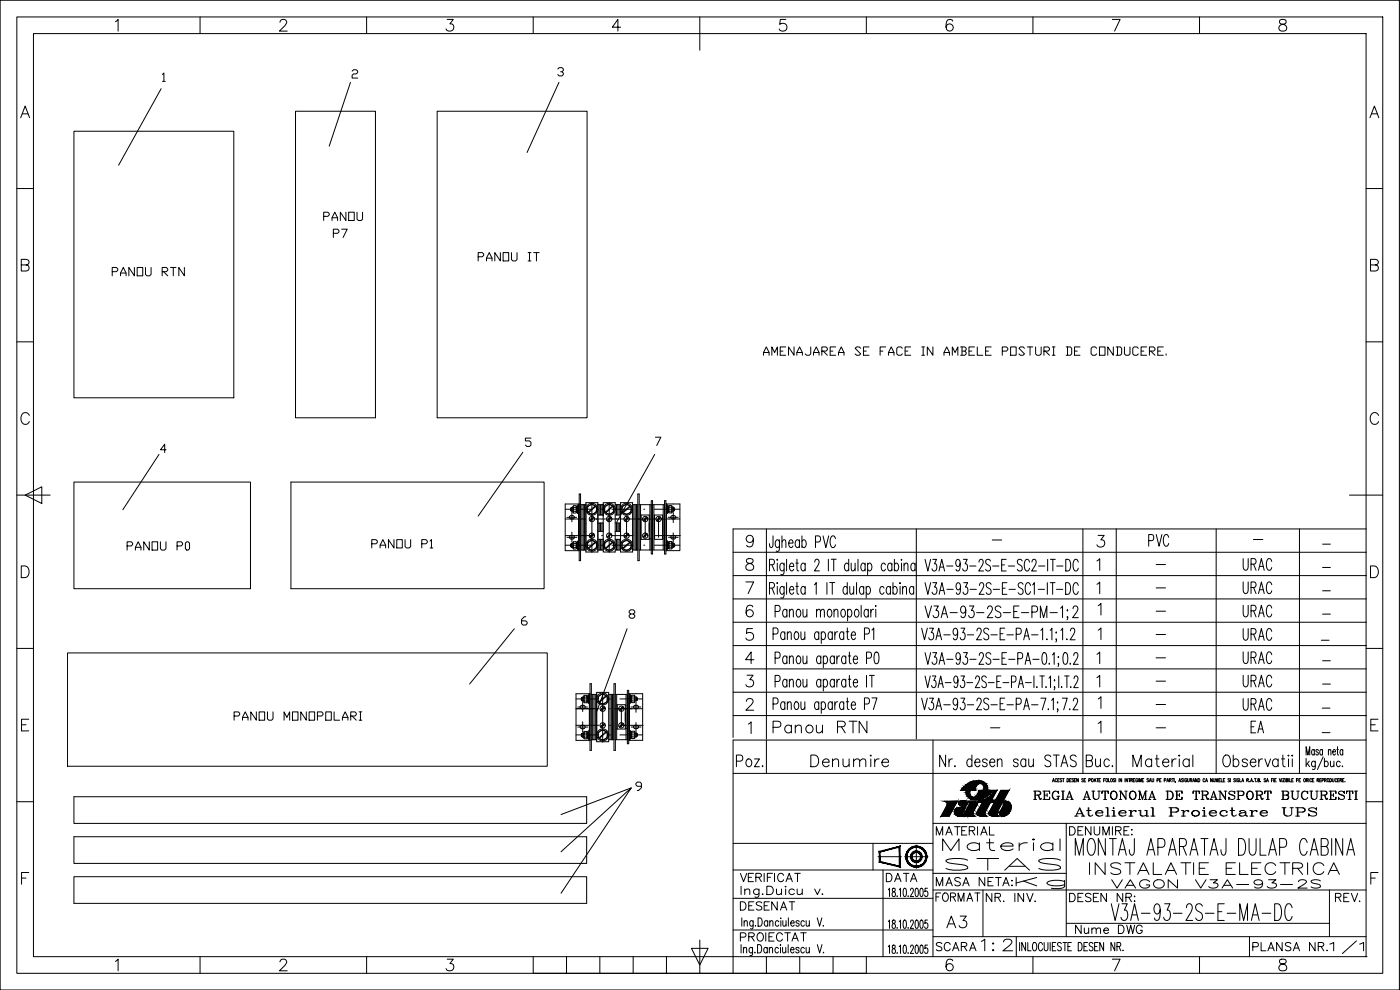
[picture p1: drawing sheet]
<svg xmlns="http://www.w3.org/2000/svg" width="420mm" height="297mm" viewBox="0 0 420 297" stroke-linecap="round" stroke-linejoin="round" font-family="sans-serif">
<defs><g id="words">
<text font-size="8.8" x="332.3" y="277.3">V3A-93-2S-E-MA-DC</text>
<text font-size="7.5" x="397.9" y="287.5">1/1</text>
<g font-size="7.1">
<text x="343.6" y="165.1">PVC</text>
<text x="371.8" y="172.5">URAC</text>
<text x="371.8" y="179.2">URAC</text>
<text x="371.8" y="186.3">URAC</text>
<text x="371.8" y="193.3">URAC</text>
<text x="371.8" y="200.4">URAC</text>
<text x="371.8" y="207.4">URAC</text>
<text x="371.8" y="214.5">URAC</text>
<text x="230.7" y="221.2">Panou RTN</text>
<text x="374.3" y="221.2">EA</text>
<text x="219.8" y="231.4">Poz.</text>
<text x="242" y="231.4">Denumire</text>
<text x="281.5" y="256.5">Material</text>
<text x="282.6" y="262.5">STAS</text>
<text x="325.6" y="263.5">INSTALATIE ELECTRICA</text>
<text x="282.9" y="279.8">A3</text>
<text x="293.2" y="286.5">1:2</text>
</g>
<text font-size="6.6" x="303.7" y="267.8">Kg</text>
<g font-size="6.2">
<text x="110.4" y="165.8">PANOU P1</text>
<text x="321.4" y="246.2">Atelierul Proiectare UPS</text>
<text x="220.8" y="274.5">DESENAT</text>
</g>
<g font-size="5.7">
<text x="96" y="67.4">PANOU</text>
<text x="98.8" y="72.3">P7</text>
<text x="32.5" y="84">PANOU RTN</text>
<text x="142.2" y="79.4">PANOU IT</text>
<text x="227.9" y="107.9">AMENAJAREA SE FACE IN AMBELE POSTURI DE CONDUCERE.</text>
<text x="37" y="166.2">PANOU P0</text>
<text x="69.1" y="217.3">PANOU MONOPOLARI</text>
<text x="309" y="240.9">REGIA AUTONOMA DE TRANSPORT BUCURESTI</text>
<text x="279.8" y="251.9">MATERIAL</text>
<text x="319.6" y="251.9">DENUMIRE:</text>
<text x="220.8" y="265.6">VERIFICAT</text>
<text x="264.9" y="265.6">DATA</text>
<text x="279.8" y="267.1">MASA NETA:</text>
<text x="332.3" y="267.8">VAGON V3A-93-2S</text>
<text x="279.8" y="271.6">FORMAT</text>
<text x="294.9" y="271.6">NR. INV.</text>
<text x="319.6" y="271.6">DESEN NR:</text>
<text x="399.7" y="271.6">REV.</text>
<text x="321.7" y="281.2">Nume DWG</text>
<text x="220.8" y="283.6">PROIECTAT</text>
<text x="279.8" y="286.5">SCARA</text>
<text x="374.6" y="286.5">PLANSA NR.</text>
</g>
<g font-size="2.6">
<text x="296.7" y="163.3">-</text>
<text x="375" y="163">-</text>
<text x="395.8" y="164.4">-</text>
<text x="345.7" y="170.7">-</text>
<text x="395.8" y="171.4">-</text>
<text x="345.7" y="177.4">-</text>
<text x="395.8" y="178.5">-</text>
<text x="345.7" y="184.5">-</text>
<text x="395.8" y="185.6">-</text>
<text x="345.7" y="191.6">-</text>
<text x="395.5" y="193.3">-</text>
<text x="345.7" y="198.6">-</text>
<text x="395.8" y="199.3">-</text>
<text x="345.7" y="205.7">-</text>
<text x="395.8" y="206.4">-</text>
<text x="345.7" y="212.7">-</text>
<text x="395.5" y="213.8">-</text>
<text x="296" y="219.8">-</text>
<text x="345.7" y="219.8">-</text>
<text x="395.5" y="221.2">-</text>
</g>
</g></defs>
<!-- layer: 0 -->
<g fill="none" stroke="#000" stroke-width=".3">
<path d="M.1 .1h419.9v296.9h-419.9zM5 5.1h410v286.9h-410zM10 10.1h400v276.9h-400zM34.6 6.5l.9-.7v3.5M60 5.1v5M84 6.7l.4-.7 1-.2a.86 .86 0 0 1 .5 1.4l-2 2.1h2.3M110 5.1v5M134.2 5.8h1.8l-1 1.4a1.13 1.13 0 0 1 1.2 1.3 1.13 1.13 0 0 1-1.5 .8l-.5-.1-.3-.5M160 5.1v5M186.3 8.2h-2.5l1.6-2.4v3.5M210 5.1v10M235.8 5.8h-1.6l-.2 1.5a1.24 1.24 0 0 1 1.9 0 1.24 1.24 0 0 1-.3 1.9 1.24 1.24 0 0 1-1.8-.5"/>
<path d="M260 5.1v5M285.9 6.3a1.02 1.02 0 0 0-1.5-.3 2.71 2.71 0 0 0 0 3.2 1.09 1.09 0 0 0 1.6-.5 1.09 1.09 0 0 0-.7-1.5 1.09 1.09 0 0 0-1.4 1M310 5.1v5M333.8 5.8h2.4l-1.7 3.5M360 5.1v5M384.2 6a.7 .7 0 0 0 .3 1.2 1.46 1.46 0 0 1 1.7 1.5 1.22 1.22 0 0 1-1.4 .7 1.22 1.22 0 0 1-1-1.2 1.61 1.61 0 0 1 1.7-1 .7 .7 0 0 0 .3-1.2l-.5-.2zM6.2 35.3l1.3-3.5 1.4 3.5M6.7 34.2h1.7M22.2 39.4h48v80h-48zM48.4 26.6l-12.8 23M48.8 22.3l.4-.4v2.5M48.8 24.4h.8"/>
<path d="M88.7 33.4h24v92h-24zM105.2 24.7l-6.4 19.1M105.7 21.3l.4-.4h.8l.4 .4v.5l-.4 .4h-.8l-.4 .4v.8h1.6M131.2 33.4h45v92h-45zM167.4 20.7l.4-.4h.9l.4 .4v.4l-.4 .4h-.5M167.8 24.7l-9.6 21.1M168.7 21.5l.4 .5v.4l-.4 .4h-.9l-.4-.4M411.1 35.3l1.4-3.5 1.3 3.5M411.6 34.2h1.7M5 56.6h5M410 56.6h5M6.4 79.5l2-.2a.82 .82 0 0 0 0-1.3l-2-.2v3.5h1.5a.92 .92 0 0 0 .8-.9 .92 .92 0 0 0-.8-.9"/>
<path d="M411.3 79.5l2-.2a.8 .8 0 0 0 0-1.3l-2-.2v3.5h1.5a.92 .92 0 0 0 .9-.9 .92 .92 0 0 0-.9-.9M5 102.6h5M410 102.6h5M8.8 124.6a1.28 1.28 0 0 0-1.5-.8 1.28 1.28 0 0 0-1 1.3 1.53 1.53 0 0 0 .3 1.7 1.53 1.53 0 0 0 1.7 .3l.5-.6M47.7 136.3l-10.8 16.6M49.8 134.9h-1.6l1.2-1.6v2.5M156.9 135.7l-13.4 19.1M159.3 131.5h-1.6v.8h1.2l.4 .4v.8l-.4 .4h-.8l-.4-.4M196.5 136.3l-11.5 20.5M196.7 131.2h1.6l-1.2 2.5M413.7 124.6a1.29 1.29 0 0 0-1.4-.8 1.29 1.29 0 0 0-1.1 1.3 1.53 1.53 0 0 0 .4 1.7 1.53 1.53 0 0 0 1.6 .3l.5-.6M5 148.6h10"/>
<path d="M7.5 148.6l5-2.5v5zM22.2 144.6h53v32h-53zM87.3 144.6h76v32h-76zM169.6 152.8h7.7M169.6 155.7h6.1M170.1 155.2h3M171.2 152.5l.3-.3v1.2h.5M171.2 153.1h.8M171.4 155.7a.5 .5 0 0 1-.5-.5 .5 .5 0 0 1 .5-.5h.5a.5 .5 0 0 1 .5 .5 .5 .5 0 0 1-.5 .5M171.5 152.2h.5M171.6 153.7v2.9M171.6 159.7v3"/>
<path d="M172 152.5h-.8v.6l.3 .3M172 153.7l.1 .2h.8l.1-.2M172 151.9l.1-.2h.8l.1 .2M172 151.9v1.8M172 151.9l.1 .3M172.1 153.4l-.1 .3M172.1 152.2h.8M172.1 153.4h.8M172.1 152.2v1.2M172.9 152.2v1.2M172.9 153.4l.1 .3M173 151.9h.3"/>
<path d="M173 151.9v1.8M173 153.7h.3M173 151.9l-.1 .3M173.3 152.9l-.3 .4M173.3 152.4l-.3 .3M173.6 151.2v14M173.6 151.6h-.3v2.5h.3M173.8 151.2h-4.2v14h4.2M173.8 148.2h.4v20h-.4zM174.2 151.4h.8M174.6 151.4v13.6M175 151.4h.8"/>
<path d="M175 151.4v13.6M175.4 151.4v13.6M175.8 150.8h3.6v14.8h-3.6zM176.2 152l1.4-.8 1.4 .8v1.6l-1.4 .8-1.4-.8zM177.1 155.7h1M177.6 151v14.8M178.2 155.1l-1.2 1.1M178.3 155.3l-1.2 1M178.5 155.7h3.2M178.6 151.8l-2.1 1.9M178.7 152l-2 1.8M178.9 155.7h.1"/>
<path d="M179.4 159.4h1.6M179.4 151.4h1.6M179.4 156.9h1.6M179.8 151.4v3.1M179.8 156.9v2.5M180.2 151.4v3.1M180.2 156.9v2.5M180.5 152.8h.1M180.6 151.4v3.1h-1.1M180.6 156.9v2.5M181 151.4v3.4v-4h3.6v14.8h-3.6v-10.8M181 151.4v3.1h-.4"/>
<path d="M181.5 152l1.3-.8 1.4 .8v1.6l-1.4 .8-1.3-.8zM182.1 155.7h12.3M182.8 151v14.8M183.4 155.1l-1.2 1.1M183.5 155.3l-1.2 1M183.7 152.8h6.3M183.8 151.8l-2.1 1.9M183.9 152l-2 1.8M184.6 151.4h1.6v3.4v-4h3.6v14.8h-3.6v-4v3.4h-.8M184.6 159.4h1.6M184.6 156.9h1.6M184.7 154.5h1.5"/>
<path d="M184.9 155.7h.1M185 151.4v3.1M185 156.9v2.5M185.4 151.4v3.1M185.4 156.9v2.5M185.8 151.4v3.1M185.8 156.9v2.5M186.2 154.8v6.8M186.6 152l1.4-.8 1.4 .8v1.6l-1.4 .8-1.4-.8zM188 155.2v6M188.6 155.1l-1.2 1.1M188.7 155.3l-1.2 1"/>
<path d="M189 151.8l-2.1 1.9M189.1 152l-2.1 1.8M189.8 151.4h1.6M190.2 151.4v13.6M190.6 151.4v13.6M191 159.4v5.6M191.4 148.2h.4v20h-.4zM191.6 155.7h.1M191.8 151.4h3.6v13.6h-3.6M192.2 151.4v13.6M192.4 154.5h2.4v7.3h-2.4zM193.2 152.8h.1"/>
<path d="M193.6 155.2v6M194.2 155.1l-1.2 1.1M194.3 155.3l-1.2 1M194.8 155.7h9.2M195 151.4v13.6M195.4 150.2h.4v16h-.4zM195.8 151.4h3.6v13.6h-3.6zM196.2 151.4v13.6M196.4 152.8h7.6M196.4 154.5h2.4v7.3h-2.4zM197.6 155.7h.1M197.6 155.2v6"/>
<path d="M198.2 155.1l-1.2 1.1M198.3 155.3l-1.2 1M199 151.4v13.6M199.4 150.2h.4v16h-.4zM199.8 151.2h4.2v14h-4.2M200 151.5h.4v2.5h-.4M200.4 153.7h.3M200.4 151.9h.3M200.5 155.2h3M200.7 151.9l.1 .3M200.7 151.9l.1-.2h.7l.2 .2M200.7 152.4l-.3 .3"/>
<path d="M200.7 152.9l-.3 .3M200.7 151.9v1.8M200.7 153.7l.1 .2h.7l.2-.2M200.8 153.4l-.1 .3M200.8 152.2h.7M200.8 153.4h.7M200.8 152.2v1.2M201.6 152.2v1.2M201.6 153.4l.1 .3M201.7 151.9v1.8M201.7 152.5h.7M201.7 153.1h.7"/>
<path d="M201.7 152.2h.4M201.7 153.4h.4M201.7 151.9l-.1 .3M201.8 155.7a.5 .5 0 0 1-.5-.5 .5 .5 0 0 1 .5-.5h.5a.5 .5 0 0 1 .5 .5 .5 .5 0 0 1-.5 .5M202 153.7v3.1M202 159.9v2.8M202.1 152.2l.3 .3M202.1 152.2v1.2M202.4 153.1l-.3 .3M202.4 152.5v.6M230 158.7v63M275 158.7v63"/>
<path d="M325 158.7v63M335 158.7v63M365 158.7v63M390 158.7v63M405 148.6h10M410.1 158.7h-190.1v62.6M6.4 169.8h1.1a1.87 1.87 0 0 1 1.3 1.8 1.87 1.87 0 0 1-1.3 1.7h-1.1zM169.6 160.7h8.5M169.6 163.6h7.7M170.2 161.2h3M171.2 163.3l.3-.3v1.2M171.2 163.3h.8"/>
<path d="M171.2 163.3v.6M171.4 160.7a.5 .5 0 0 0-.5 .5 .5 .5 0 0 0 .5 .5h.5a.5 .5 0 0 0 .5-.5 .5 .5 0 0 0-.5-.5M171.5 163h.5M172 163.9h-.8l.3 .3h.5M172 164.5l.1 .2h.8l.1-.2M172 162.7l.1-.2h.8l.1 .2M172 162.7v1.8M172 162.7l.1 .3M172.1 164.2l-.1 .3M172.1 163h.8M172.1 164.2h.8M172.1 163v1.2"/>
<path d="M172.9 163v1.2M172.9 164.2l.1 .3M173 162.7v1.8M173 164.5h.3M173 162.7h.3M173 162.7l-.1 .3M173.3 163.7l-.3 .4M173.3 163.2l-.3 .3M173.6 162.4h-.3v2.5h.3M174.2 165h.8M175 165h.8M176.2 162.8l1.4-.8 1.4 .8v1.6l-1.4 .8-1.4-.8z"/>
<path d="M178.2 160.1l-1.2 1.1M178.3 160.3l-1.2 1M178.6 162.6l-2.1 1.9M178.7 162.8l-2 1.8M179.4 161.8h1.6v3.2h-.4M179.4 165h.4M179.8 165h.8M179.8 161.8v3.2M180.2 161.8v3.2M180.5 163.6h.1M180.6 160.7h.1M180.6 161.8v3.2"/>
<path d="M181.5 162.8l1.3-.8 1.4 .8v1.6l-1.4 .8-1.3-.8zM183.4 160.1l-1.2 1.1M183.5 160.3l-1.2 1M183.7 163.6h6.3M183.7 160.7h6.4M183.8 162.6l-2.1 1.9M183.9 162.8l-2 1.8M184.6 161.8h1.6M184.6 165h.8M185 161.8v3.2M185.4 161.8v3.2M185.8 161.8v3.2"/>
<path d="M186.6 162.8l1.4-.8 1.4 .8v1.6l-1.4 .8-1.4-.8zM188.6 160.1l-1.2 1.1M188.7 160.3l-1.2 1M189 162.6l-2.1 1.9M189.1 162.8l-2.1 1.8M189.8 165h1.6M191 165v-13.6v13.6M193.2 163.6h.1M193.3 160.7h.1M194.2 160.1l-1.2 1.1M194.3 160.3l-1.2 1M195 161.6h.1"/>
<path d="M196.4 163.6h7.6M196.4 160.7h7.8M200 165.2v-14v14M200.1 162.3h.3v2.5h-.3M200.6 161.2h2.9M200.7 163.1l-.3 .4M200.7 162.7h-.3v1.8h.3M200.7 163.7l-.3 .3M200.7 162.7v1.8M200.7 164.5l.1 .2h.8l.1-.2M200.7 162.7l.1-.2h.8l.1 .2M200.8 164.2h.8"/>
<path d="M200.8 163h.8M201.6 163v1.2M201.6 164.2l.1 .3M201.7 163h.5M201.7 163.9h.8l-.3 .3M201.7 162.7v1.8M201.7 164.2h.5M201.7 162.7l-.1 .3M201.8 160.7a.5 .5 0 0 0-.5 .5 .5 .5 0 0 0 .5 .5h.5a.5 .5 0 0 0 .5-.5 .5 .5 0 0 0-.5-.5M202.2 163l.3 .3h-.8M202.2 163v1.2M202.5 163.3v.6"/>
<path d="M220 165.7h190.1M220 172.7h190.1M220 179.7h190.1M411.3 169.8h1.2a1.87 1.87 0 0 1 1.2 1.8 1.87 1.87 0 0 1-1.2 1.7h-1.2zM5 194.5h5M20.3 195.9h143.9v34h-143.9zM154.3 188.7l-13.4 16.5M157.8 185h-.4l-.9 .9v1.2l.5 .4h.8l.4-.4v-.4l-.4-.4h-1.3M188.2 188.7l-9.1 24.8M189.3 184.2l-.5-.4v-.4l.5-.4h.8l.4 .4v.4l-.4 .4h-.8l-.5 .4v.5l.5 .4h.8l.4-.4v-.5l-.4-.4M220 193.7h190.1M220 186.7h190.1"/>
<path d="M410 194.5h5M6.5 217.5h1.3M8.6 215.8h-2.1v3.5h2.1M172.9 212.6h6.8M172.9 217.6h6.9M172.9 209.7h6.8M173.4 212.1h2.9M173.4 218.1h3M174.5 209.4l.3-.3v1.2M174.5 209.4h.7M174.5 209.4v.6M174.6 217.6a.5 .5 0 0 0-.5 .5 .5 .5 0 0 0 .5 .5h.5a.51 .51 0 0 0 .5-.5 .51 .51 0 0 0-.5-.5"/>
<path d="M174.6 212.6a.5 .5 0 0 1-.5-.5 .5 .5 0 0 1 .5-.5h.5a.5 .5 0 0 1 .5 .5 .5 .5 0 0 1-.5 .5M174.8 220h.4M174.8 210.3h.4M174.8 209.1h.4M174.9 210.6v2.9M174.9 216.6v3M175.2 210h-.7l.3 .3M175.2 219.7l.2 .3M175.2 208.8l.2 .3M175.3 208.6h.8l.1 .2-.1 2h-.8l-.1-.2zM175.3 220h.8M175.4 219.9v1.2"/>
<path d="M175.4 210.3v-1.2h.7v1.2M176.1 219.9v1.2M176.2 219.7v1.8M176.2 219.7l-.1-.2h-.8l-.1 .2 .1 2h.8l.1-.2M176.2 219.7h.4M176.2 208.9h.4M176.2 219.7l-.1 .3M176.2 208.8l-.1 .3M176.6 210.6h-.4l-.1-.3h-.8l-.1 .3M176.6 209.9l-.4 .3M176.6 209.3l-.4 .3M176.9 219.3h-.3v2.5h.3"/>
<path d="M176.9 208.5h-.3v2.5h.3M176.9 208.1v14M177.1 205.1h.4v20h-.4zM177.1 208.1h-4.2v14h4.2M177.5 208.4h.8M177.9 208.4v13.5M178.3 208.4h.8M178.3 208.4v13.5M178.7 208.4v13.5M179.1 207.7h3.6v14.8h-3.6zM179.5 208.9l1.4-.8 1.4 .8v1.6l-1.4 .8-1.4-.8zM179.5 219.7l1.4-.8 1.4 .8v1.6l-1.4 .8-1.4-.8z"/>
<path d="M180.4 212.6h1M180.4 217.6h1M180.9 207.9v14.8M181.3 212.6h.1M181.4 217.1l-1.2 1M181.4 212.1l-1.2 1M181.5 217.2l-1.2 1M181.5 212.2l-1.1 1.1M181.9 208.8l-2.2 1.8M181.9 219.6l-2.2 1.8M182 208.9l-2.1 1.8M182 219.7l-2.1 1.8"/>
<path d="M182.7 208.4h1.6M182.9 212.6h.1M182.9 209.7h.1M182.9 217.6h.1M183.1 208.4v13.5M183.5 208.4v13.5M183.9 216.3v5.6M184.3 205.1h.4v20h-.4zM184.4 212.6h8.5M184.7 208.4h3.6M185.1 208.4v13.5M185.3 211.4h2.4v7.3h-2.4z"/>
<path d="M186 209.7h6.9M186.1 217.6h6.9M186.5 212.1v6M187 217.1l-1.2 1M187 212.1l-1.2 1M187.1 217.2l-1.2 1M187.1 212.2l-1.2 1.1M187.9 218.5h.1M187.9 208.4v13.5M188.3 207.1h.4v16h-.4zM188.7 208.1h4.2v14h-4.2M188.9 208.5h.3v2.5h-.3"/>
<path d="M188.9 219.3h.3v2.4h-.3M189.2 210.6h.3M189.2 208.8h.3M189.2 219.6h.3M189.3 212.1h3.1M189.4 218.1h3M189.5 208.8l.1 .3M189.5 210.6l.1 .2h.8l.1-.2M189.5 208.8v1.8M189.5 209.8l-.3 .4M189.5 209.3l-.3 .3M189.5 208.8l.1-.2h.8l.1 .2"/>
<path d="M189.5 219.6l.1 .3M189.5 219.6l.1-.2h.8l.1 .2v1.8l-.1 .2h-.8l-.1-.2M189.5 219.6v1.8M189.6 210.3l-.1 .3M189.6 210.3h.8M189.6 209.1h.8M189.6 209.1v1.2M189.6 219.9h.8M189.6 219.9v1.2M190.4 219.9v1.2M190.5 208.8v1.8M190.5 210.3h.5"/>
<path d="M190.5 209.4h.8M190.5 209.1h.5M190.5 210h.8M190.5 219.9h.5l.3 .3h-.8M190.5 219.6l-.1 .3M190.6 217.6a.5 .5 0 0 0-.5 .5 .5 .5 0 0 0 .5 .5h.5a.5 .5 0 0 0 .5-.5 .5 .5 0 0 0-.5-.5M190.6 212.6a.5 .5 0 0 1-.5-.5 .5 .5 0 0 1 .5-.5h.5a.5 .5 0 0 1 .5 .5 .5 .5 0 0 1-.5 .5M190.9 210.7v3M190.9 216.8v2.9M191 209.1l.3 .3v.6l-.3 .3zM191 219.9v1.2M220 214.7h190.1"/>
<path d="M220 207.7h190.1M220 200.7h190.1M411.4 217.5h1.3M413.6 215.8h-2.2v3.5h2.2M22.2 239.1h153.9v8h-153.9zM172.9 220.5h6.8M174.5 220.3l.3-.3v1.2M174.5 220.9h.7M174.8 221.2h.4M175.2 220.3h-.7v.6l.3 .3M175.3 221.2h.8M175.4 221.2l-.2 .3"/>
<path d="M176.1 221.2l.1 .3M176.2 221.4h.4M176.6 220.1l-.4 .3M176.6 220.7l-.4 .3M177.5 221.9h.8M178.3 221.9h.8M182.7 221.9h1.6M182.9 220.5h.1M183.9 221.9v-13.5v13.5M184.7 221.9h3.6M186 220.5h6.9M188.9 222.1v-14v14"/>
<path d="M189.2 221.4h.3M189.4 236.4l-21 8M189.5 220.1l-.3 .3M189.5 220.6l-.3 .4M189.6 221.1l-.1 .3M189.6 221.1h.8M190.4 221.1l.1 .3M190.5 220.8h.8l-.3 .3h-.5M191.3 220.2v.6M192.5 235.9h-1.2l-.5-.4v-.4l.5-.4h.8l.4 .4v1.2l-.8 .9h-.4M230 222v10M280 222v65"/>
<path d="M288.3 237.1h1.2M289.3 236l-.3 .3M290.3 238.8l.3 .4M290.4 236.2l-.4 1.4 .3 1.2M290.6 239.2l1.3 .7M290.7 234.9a4.9 4.9 0 0 1 5 .2M291.1 237.1v1.4M291.1 238.5l.6 .6M291.7 239.2h.2M291.8 236.2l-.1 .9h.9M292.6 236.7l.1 .4M293.1 238.8l-.5 .4h-.7"/>
<path d="M293.5 238.1l-.4 .7M293.6 237.9v.2M293.6 237.9h.1M293.7 237.6h.1M293.7 237.6v.3M293.7 237.6v-.5h1l-.2 1M294.5 235.1l.2 .1a1.49 1.49 0 0 1 .6 1.9M294.5 235.1l-.4-.1-.7 .4-.8 1.3M295.7 235.1l.6 1v1M295.7 239.8l-1 .4-1.4 .2M296.3 237.1l-.4 1M296.8 237.1h1.3"/>
<path d="M297.1 238.9l1.5-1.8h.5l-1.5 3h1.4l-.4 .7h-1.4l-1.6 3 .1 .7 .5 .4h-1.7a1 1 0 0 1-1.2-1.2l1.5-2.9h-1.4M297.6 237.8h-.1M300.4 237.1h2.4l-3.6 6.7 .1 .7 .5 .4h-1.7a1.01 1.01 0 0 1-1.2-1.2l1.3-2.6h.7l.7-1.4h-.6zM315.9 234.6l.3-1 .3 1M316 234.3h.3M317.2 233.8a.29 .29 0 0 0-.3-.2 .29 .29 0 0 0-.2 .4v.2a.28 .28 0 0 0 .2 .4 .28 .28 0 0 0 .3-.2M317.4 234.1h.3M317.9 233.6h-.5v1M318.7 233.7h-.6l.6 .7h-.6M318.9 233.6h.5M319.1 233.6v1M320.2 233.6a.5 .5 0 0 1 .6 .5 .5 .5 0 0 1-.6 .5z"/>
<path d="M321 234.1h.3M321.5 233.6h-.5v1M322.2 233.7h-.5l.5 .7h-.5M322.4 234.1h.3M322.9 233.6h-.5v1M323.6 233.6v1l-.5-1v1M325 222v10M325.1 233.7h-.5l.5 .6-.1 .3-.4-.2M325.4 234.1h.3M325.8 233.6h-.4v1M326.8 234.1h.4v-.5h-.4v1M328.3 234.6l.3-1 .3 1"/>
<path d="M328.4 234.3h.4M329.1 233.6h.6M329.4 233.6v1M329.8 234.1h.3M330.3 233.6h-.5v1M331.2 234.1h.3M331.7 233.6h-.5v1M332 233.6h.1a.48 .48 0 0 1 .4 .5 .48 .48 0 0 1-.5 .4zM332.7 233.6v1h.4M333.4 233.6h.1a.44 .44 0 0 1 .4 .5 .44 .44 0 0 1-.5 .3zM334.6 233.7h-.5l.5 .7h-.5M334.8 233.6v1"/>
<path d="M335 222v10M335.8 233.6v1M336.6 233.6v1l-.5-1v1M337.6 233.6v1M338.4 233.6v1l-.5-1v1M338.7 233.6h.5M339 233.6v1M339.4 234.1l.4-.1 .1-.3-.5-.1v1M339.6 234.1l.3 .5M340.2 234.1h.2M340.6 233.6h-.4v1M341.4 233.8a.29 .29 0 0 0-.3-.2 .29 .29 0 0 0-.2 .4v.2a.29 .29 0 0 0 .2 .4 .29 .29 0 0 0 .3-.4h-.2"/>
<path d="M341.6 233.6v1M341.9 234.6v-1l.3 1 .3-1v1M342.8 234.1h.3M343.3 233.6h-.5v1M344.7 233.7h-.5l.5 .7h-.5M344.9 234.6l.3-1 .3 1M345 234.3h.4M345.7 233.6l.2 1 .3-.2v-.8M347.2 234.1h.5v-.4l-.5-.1v1M348 234.1h.3M348.5 233.6h-.5v1M349.4 234.1h.4l.1-.4-.5-.1v1"/>
<path d="M350.2 234.6l.3-1 .3 1M350.3 234.3h.3M351 234.1l.4-.1 .1-.3-.5-.1v1M351.2 234.1l.3 .5M351.7 233.6h.6M352 233.6v1M352.4 233.6v1M353.8 234.6l.3-1 .3 1M353.9 234.3h.3M355.1 233.7h-.5l.5 .7h-.5M355.3 233.6v1M356.2 233.8a.29 .29 0 0 0-.4-.2 .29 .29 0 0 0-.2 .4v.2a.29 .29 0 0 0 .3 .4 .29 .29 0 0 0 .3-.4h-.2"/>
<path d="M356.4 233.6v.7l.2 .3 .3-.3v-.7M357.2 234.1l.4-.1 .1-.3-.5-.1v1M357.4 234.1l.3 .5M357.9 234.6l.3-1 .3 1M358.1 234.3h.3M359.3 233.6v1l-.5-1v1M359.6 233.6a.5 .5 0 0 1 .5 .5 .5 .5 0 0 1-.5 .5zM361.6 233.8a.29 .29 0 0 0-.4-.2 .29 .29 0 0 0-.2 .4v.2a.28 .28 0 0 0 .2 .4 .28 .28 0 0 0 .4-.2M361.8 234.6l.3-1 .3 1M361.9 234.3h.4M363.8 233.6v1l-.5-1v1M364.1 233.6v.7l.2 .3 .3-.2v-.8"/>
<path d="M364.9 234.6v-1l.3 1 .3-1v1M365 222v10M365.8 234.1h.3M366.3 233.6h-.5v1M366.5 233.6v1h.4M367.1 234.1h.3M367.6 233.6h-.5v1M369 233.7h-.5l.5 .7h-.5M369.3 233.6v1M370.8 233.7h-.6l.6 .7h-.6M371 233.6v1M371.8 233.8a.29 .29 0 0 0-.3-.2 .29 .29 0 0 0-.2 .4v.2a.29 .29 0 0 0 .2 .4 .29 .29 0 0 0 .3-.4h-.2"/>
<path d="M372 233.6v1h.5M372.7 234.6l.3-1 .3 1M372.8 234.3h.3M374.2 234.1l.4-.1v-.4h-.4v1M374.4 234.1l.3 .5M375.3 234.6l.3-1 .3 1M375.4 234.3h.4M376.5 233.6h.5M376.7 233.6v1M377.5 234.1l.5-.1v-.3l-.5-.1v1l.5-.1-.2-.4M379.9 233.7h-.6l.5 .5v.3l-.5-.1M380.1 234.6l.3-1 .3 1"/>
<path d="M380.2 234.3h.4M381.6 234.1h.3M382.1 233.6h-.5v1M382.2 233.6v1M382.5 234.1h.3M383 233.6h-.5v1M383.9 233.6l.3 1 .3-1M384.7 233.6v1M385 233.6h.5l-.5 1h.5M385.7 233.6v1M386 234.1l.4-.1 .1-.3-.5-.1v1l.5-.1-.2-.4M386.8 233.6v1"/>
<path d="M387.1 233.6v1h.4M387.7 234.1h.3M388.2 233.6h-.5v1M389.1 234.1h.4l.1-.4-.5-.1v1M389.8 234.1h.3M390 222v10M390.3 233.6h-.5v1M391.4 233.6h.1a.44 .44 0 0 1 .4 .5 .44 .44 0 0 1-.6 .3zM392 234.1l.5-.1v-.3l-.5-.1v1M392.3 234.1l.3 .5M392.8 233.6v1M393.7 233.8a.29 .29 0 0 0-.4-.2 .29 .29 0 0 0-.2 .4v.2a.28 .28 0 0 0 .2 .4 .28 .28 0 0 0 .4-.2"/>
<path d="M393.9 234.1h.3M394.4 233.6h-.5v1M395.3 234.1l.4-.1 .1-.3-.5-.1v1M395.5 234.1l.3 .5M396 234.1h.3M396.5 233.6h-.5v1M396.7 234.1h.5v-.4l-.5-.1v1M397.5 234.1l.5-.1v-.4h-.5v1M397.8 234.1l.2 .5M398.4 233.6h.1a.44 .44 0 0 1 .4 .5 .44 .44 0 0 1-.5 .3zM399.1 233.6a.5 .5 0 0 1 .5 .5 .5 .5 0 0 1-.5 .5zM399.9 233.6v.7l.2 .3 .3-.3v-.7"/>
<path d="M401.2 233.8a.29 .29 0 0 0-.3-.2 .29 .29 0 0 0-.2 .4v.2a.28 .28 0 0 0 .2 .4 .28 .28 0 0 0 .3-.2M401.4 234.1h.3M401.9 233.6h-.5v1M402.1 234.1l.5-.1v-.4h-.5v1M402.4 234.1l.3 .5M402.9 234.1h.3M403.4 233.6h-.5v1M410 232h-190v60M410 222h-190v10M5 240.5h5M22.2 251.1h153.9v8h-153.9zM168.4 255.6l21-19.2-21 31.6"/>
<path d="M220 253h60M262 253v8M263.5 257h7M271.5 257h7M275 253.5v7M280 247h130M283.3 240.4h4.1M286.9 241.1l-2 3.8h-2.4l1.7-3.2M289.2 243.4l.7-1.3-2.2 .2a1.29 1.29 0 0 0-1.2 1.3 1.29 1.29 0 0 0 1.3 1.3h2l-.7-.4M290.5 240.4h1.4M290.6 240.4l.2 .2 .2 .6-1.4 2.5a1.01 1.01 0 0 0 1.3 1.2h1.7l-.5-.4-.2-.5 1.2-2.4M301.2 240.4a1.98 1.98 0 0 1 2.1 1.1 1.98 1.98 0 0 1-.4 2.3l-.2 .2"/>
<path d="M301.3 241.4l-1.3 2.4a1.19 1.19 0 0 0 .8 1.1 1.19 1.19 0 0 0 1.3-.3l.6-.6M320 247v34M322.7 256.6v-5l1.2 5 1.2-5v5M326.9 251.8l.3-.2a1.16 1.16 0 0 1 1.4 1.2 3.6 3.6 0 0 1-.8 3.8 1.16 1.16 0 0 1-1.3-1.2 4.3 4.3 0 0 1 .4-3.6zM331.7 251.6v5l-2.1-5v5M334 251.6v5M335.6 256.6l1.2-5 1.2 5M336.1 254.9h1.5M340.4 251.6v3.8l-.3 1-.6 .2a1.53 1.53 0 0 1-.6-1.7M344.2 256.6l1.2-5 1.2 5M344.6 254.9h1.5M347.5 254.2h1.4a1.47 1.47 0 0 0 0-2.6h-1.4v5"/>
<path d="M350.7 256.6l1.2-5 1.2 5M351.1 254.9h1.5M354 254h1.3a1.3 1.3 0 0 0 .8-1.2 1.3 1.3 0 0 0-.8-1.2h-1.3v5M355 254l1.1 2.6M357.1 256.6l1.2-5 1.2 5M357.6 254.9h1.5M360.4 251.6h2.1M361.5 251.6v5M363.1 256.6l1.2-5 1.2 5M363.6 254.9h1.5M367.9 251.6v3.8l-.3 1-.6 .2a1.53 1.53 0 0 1-.6-1.7M371.7 251.6h1.1a3.4 3.4 0 0 1 .7 4.3l-.7 .7h-1.1z"/>
<path d="M374.9 251.6v3.6l.4 1.2 .5 .2 .7-.2 .3-.5 .2-4.3M378.2 251.6v5h1.8M380.7 256.6l1.2-5 1.2 5M381.2 254.9h1.5M384 254.2h1.4a1.47 1.47 0 0 0 0-2.6h-1.4v5M392.3 252.8a1.06 1.06 0 0 0-.5-1 1.06 1.06 0 0 0-1.2 0 3.9 3.9 0 0 0 .3 4.8 1.18 1.18 0 0 0 1.4-1.2M393.2 256.6l1.2-5 1.2 5M393.6 254.9h1.5M396.5 254h1.4a1.3 1.3 0 0 0 .7-1.2 1.3 1.3 0 0 0-.7-1.2h-1.4v5h1.4a1.47 1.47 0 0 0 0-2.6M399.7 251.6v5M403 251.6v5l-2.1-5v5M404.2 256.6l1.2-5 1.2 5"/>
<path d="M404.6 254.9h1.5M410 240.5h5M6.5 263.5h1.3M8.6 261.8h-2.1v3.5M22.2 263h153.9v8h-153.9zM220 279h60M220 269.5h60M220 261h60M222.4 265.9v2.5M222.6 275.4v2.5M223.3 276.7l.5-.5 .4 .2 .1 1.5M223.3 276.2v1.7"/>
<path d="M223.5 267.2a1.02 1.02 0 0 1 1.4-.3l.1 1.5M223.5 266.7v1.7M226 276.2l-.1 2.3-.2 .2-.5-.1M226 276.6l-.2-.2a.8 .8 0 0 0-.9 .5 .8 .8 0 0 0 .5 1l.6-.4M227.5 275.4a1.34 1.34 0 0 1 1.3 .9 1.34 1.34 0 0 1-.4 1.5l-.9 .1zM227.8 266.7v1.9a.77 .77 0 0 1-1.3 .5M227.8 267.1a.9 .9 0 0 0-1.4-.2 .9 .9 0 0 0 0 1.4 .9 .9 0 0 0 1.4-.2M230.1 265.9h1a1.29 1.29 0 0 1 1 1.3 1.29 1.29 0 0 1-1 1.2h-1zM230.4 276.6l-.2-.2a.8 .8 0 0 0-.9 .5 .8 .8 0 0 0 .5 1l.6-.4M230.4 276.2v1.7M231 276.7l.4-.5 .5 .2 .1 1.5M231 276.2v1.7"/>
<path d="M233 266.7l.2 1.6a1 1 0 0 0 1.3-.4M233.7 276.6l-.2-.2a.8 .8 0 0 0-.9 .5 .8 .8 0 0 0 .5 1l.6-.4M234.3 276.2v1.7M234.5 266.7v1.7M234.9 276.2l.1 1.6 .5 .1 .4-.5M235.8 266.7v1.7M235.9 276.2v1.7M236.6 275.4v2.5M237.3 277h1.1l-.2-.6a.8 .8 0 0 0-1 .5 .8 .8 0 0 0 .5 1l.7-.4M238.4 267.1a.9 .9 0 0 0-1.3-.2 .9 .9 0 0 0 0 1.4 .9 .9 0 0 0 1.3-.2M239.2 266.7l.2 1.6a1.01 1.01 0 0 0 1.4-.4M239.8 276.6a.5 .5 0 0 0-.4-.4 .5 .5 0 0 0-.5 .4l.1 .2 .8 .4v.3a.5 .5 0 0 1-.4 .4 .5 .5 0 0 1-.5-.4"/>
<path d="M240.8 266.7v1.7M241.4 276.6l-.2-.2a.8 .8 0 0 0-.9 .5 .8 .8 0 0 0 .5 1l.6-.4M241.9 276.2l.1 1.6 .5 .1 .4-.5M242.9 276.2v1.7M244.5 266.7l.8 1.7 .8-1.7M245.3 275.4l.7 2.5 .7-2.5M246.8 268.2l-.1 .1h.3M247.1 277.7v.2l.1-.1M265 261v26M266.6 267l.3-.5v2.5M266.6 276.5l.3-.4v2.4M267.9 266.6v.7a.95 .95 0 0 1 .8 .7 .95 .95 0 0 1-.3 1 .85 .85 0 0 1-.7-.9 .85 .85 0 0 1 .9-.8v-.7z"/>
<path d="M267.9 276.2v.7a.95 .95 0 0 1 .8 .6 .95 .95 0 0 1-.3 1 .85 .85 0 0 1-.7-.9 .85 .85 0 0 1 .9-.7v-.7zM269.2 268.8l.1 .1M269.2 278.3l.1 .1M269.9 267l.3-.5v2.5M269.9 276.5l.3-.4v2.4M271.3 266.6l.3-.1 .4 .5v1.5l-.4 .5-.3-.1-.2-.4zM271.3 276.2l.3-.1 .4 .4v1.6l-.4 .4-.3-.1-.2-.3zM272.5 268.8l.1 .1M272.5 278.3l.1 .1M273.3 267.1v-.4a.51 .51 0 0 1 .8 0 .51 .51 0 0 1-.1 .8l-.8 1.5h1M273.3 276.6v-.3a.51 .51 0 0 1 .8 0 .51 .51 0 0 1-.1 .7l-.8 1.5h1M274.8 266.6l.4-.1 .3 .5v1.5l-.3 .5-.4-.1-.1-.4z"/>
<path d="M274.8 276.2l.4-.1 .3 .4v1.6l-.3 .4-.4-.1-.1-.3zM276.3 266.6l.3-.1 .4 .5v1.5l-.4 .5-.3-.1-.2-.4zM276.3 276.2l.3-.1 .4 .4v1.6l-.4 .4-.3-.1-.2-.3zM278.4 266.5h-.8v1a.8 .8 0 0 1 1 .5 .8 .8 0 0 1-.5 1l-.5-.1-.1-.4M278.4 276.1h-.8v.9a.8 .8 0 0 1 1 .6 .8 .8 0 0 1-.5 .9l-.5-.1-.1-.3M280 267h130M280 262h40M295 267v14M320 277h79M399 267v14M411.4 263.5h1.3M413.6 261.8h-2.2v3.5"/>
<path d="M34.6 288.5l.9-.7v3.5M60 287v5M84 288.6l.4-.7 1-.1a.85 .85 0 0 1 .5 1.3l-2 2.2h2.3M110 287v5M134.2 287.8h1.8l-1 1.3a1.12 1.12 0 0 1 1.2 1.3 1.12 1.12 0 0 1-1.5 .9l-.5-.2-.3-.5M160 287v5h100v-5M170 287v5M180 287v5M190 287v5M200 287v5M207.5 284.5h5l-2.5 5zM210 282v10"/>
<path d="M222.4 283.4v2.5M223.1 284.7l.5-.4 .4 .1 .1 1.5M223.1 284.3v1.6M225.8 284.3v2.2l-.3 .3-.4-.2M225.8 284.6l-.1-.2a.8 .8 0 0 0-1 .5 .8 .8 0 0 0 .5 1l.6-.3M226.6 285.7v.1M227.4 283.4a1.34 1.34 0 0 1 1.2 .9 1.34 1.34 0 0 1-.4 1.5l-.8 .1zM230 287v5M230.3 284.6l-.2-.2a.8 .8 0 0 0-1 .5 .8 .8 0 0 0 .5 1l.7-.3M230.3 284.3v1.6M230.9 284.7l.4-.4 .5 .1 .1 1.5M230.9 284.3v1.6"/>
<path d="M233.6 284.6l-.2-.2a.8 .8 0 0 0-.9 .5 .8 .8 0 0 0 .5 1l.6-.3M234.2 284.3v1.6M234.9 284.3v1.5l.5 .1 .4-.5M235.8 284.3v1.6M236.5 283.4v2.5M237.2 285h1.1l-.2-.6a.8 .8 0 0 0-.9 .5 .8 .8 0 0 0 .5 1l.6-.3M239.8 284.6a.5 .5 0 0 0-.5-.4 .5 .5 0 0 0-.5 .4l.9 .6 .1 .4a.51 .51 0 0 1-.5 .3 .51 .51 0 0 1-.5-.3M240 287v5M241.4 284.6l-.2-.2a.8 .8 0 0 0-1 .5 .8 .8 0 0 0 .6 1l.6-.3M241.9 284.3l.1 1.5 .5 .1 .4-.5M242.9 284.3v1.6M245.3 283.4l.7 2.5 .7-2.5"/>
<path d="M247.1 285.7l.1 .1M250 287v5M266.6 284l.3-.4v2.5M267.9 283.7v.7a.94 .94 0 0 1 .8 .7 .94 .94 0 0 1-.3 1 .84 .84 0 0 1-.7-1 .84 .84 0 0 1 .9-.7v-.7zM269.2 285.8l.1 .1M269.9 284l.3-.4v2.5M271.3 283.7l.3-.1 .4 .4v1.6l-.4 .5-.3-.2-.2-.3zM272.5 285.8l.1 .1M273.3 284.2v-.4a.51 .51 0 0 1 .8 0 .51 .51 0 0 1-.1 .7l-.8 1.6h1M274.8 283.7l.4-.1 .3 .4v1.6l-.3 .5-.4-.2-.1-.3zM276.3 283.7l.3-.1 .4 .4v1.6l-.4 .5-.3-.2-.2-.3zM278.4 283.6h-.8v.9a.48 .48 0 0 1 .8 .3l-.1 1.1-.5 .2-.3-.5"/>
<path d="M280 281h130M285.9 288.3a1.05 1.05 0 0 0-1.5-.4 2.73 2.73 0 0 0 0 3.2 1.09 1.09 0 0 0 1.6-.5 1.09 1.09 0 0 0-.7-1.4 1.09 1.09 0 0 0-1.4 .9M307.8 282.8v2.5l-1.1-2.5v2.5M308.5 282.8v2.5h.9M310 287v5M310.2 282.9l.1-.1a1.41 1.41 0 0 1 .5 2.4l-.1 .1a1.41 1.41 0 0 1-.5-2.4zM312.9 283.4a.65 .65 0 0 0-.9-.6 .65 .65 0 0 0-.4 .9v.6a.65 .65 0 0 0 .4 1 .65 .65 0 0 0 .9-.6M313.4 282.8v2.1a.52 .52 0 0 0 .5 .4 .52 .52 0 0 0 .5-.4l.1-2.1M315.2 282.8v2.5M315.8 284h.7M316.9 282.8h-1.1v2.5h1.1M318.5 283.1a.59 .59 0 0 0-.9-.2 .59 .59 0 0 0 .1 1l.5 .2a.63 .63 0 0 1 .3 .9 .63 .63 0 0 1-1 .2l-.1-.3"/>
<path d="M319 282.8h1.2M319.6 282.8v2.5M320.5 284h.6M321.6 282.8h-1.1v2.5h1.1M323.6 282.8h.6a1.6 1.6 0 0 1 0 2.5h-.6zM325.3 284h.7M326.4 282.8h-1.1v2.5h1.1M328 283.1a.59 .59 0 0 0-.9-.2 .59 .59 0 0 0 .1 1l.5 .2a.63 .63 0 0 1 .2 1 .63 .63 0 0 1-1-.2M328.5 284h.7M329.6 282.8h-1.1v2.5h1.1M331.2 282.8v2.5l-1.1-2.5v2.5M333.8 287.8h2.4l-1.7 3.5"/>
<path d="M334.6 282.8v2.5l-1.2-2.5v2.5M335.2 284l1-.1 .2-.4-.2-.6-1-.1v2.5M335.8 284l.6 1.3M337 285l.1 .2M360 287v5M384.2 287.9a.71 .71 0 0 0 .3 1.2 1.45 1.45 0 0 1 1.7 1.5 1.22 1.22 0 0 1-1.4 .7 1.22 1.22 0 0 1-1-1.2 1.59 1.59 0 0 1 1.7-1 .71 .71 0 0 0 .3-1.2l-.5-.1z"/>
<circle cx="177.6" cy="152.8" r="1.8"/>
<circle cx="177.6" cy="152.8" r="1.4"/>
<circle cx="177.6" cy="155.7" r=".8"/>
<circle cx="182.8" cy="152.8" r="1.8"/>
<circle cx="182.8" cy="152.8" r="1.4"/>
<circle cx="182.8" cy="155.7" r=".8"/>
<circle cx="188" cy="152.8" r="1.8"/>
<circle cx="188" cy="152.8" r="1.4"/>
<circle cx="188" cy="155.7" r=".8"/>
<circle cx="193.6" cy="155.7" r=".8"/>
<circle cx="197.6" cy="155.7" r=".8"/>
<circle cx="177.6" cy="163.6" r="1.8"/>
<circle cx="177.6" cy="163.6" r="1.4"/>
<circle cx="177.6" cy="160.7" r=".8"/>
<circle cx="182.8" cy="163.6" r="1.8"/>
<circle cx="182.8" cy="163.6" r="1.4"/>
<circle cx="182.8" cy="160.7" r=".8"/>
<circle cx="188" cy="163.6" r="1.8"/>
<circle cx="188" cy="163.6" r="1.4"/>
<circle cx="188" cy="160.7" r=".8"/>
<circle cx="193.6" cy="160.7" r=".8"/>
<circle cx="180.9" cy="209.7" r="1.8"/>
<circle cx="180.9" cy="209.7" r="1.4"/>
<circle cx="180.9" cy="212.6" r=".8"/>
<circle cx="180.9" cy="217.6" r=".8"/>
<circle cx="186.5" cy="217.6" r=".8"/>
<circle cx="186.5" cy="212.6" r=".8"/>
<circle cx="180.9" cy="220.5" r="1.8"/>
<circle cx="180.9" cy="220.5" r="1.4"/>
<circle cx="327.8" cy="234" r=".43"/>
</g>
<g fill="#000" stroke="#000" stroke-width=".3">
<path d="M293.5 238.1l1.4 1.6-1.6-1.1zM293.7 234.3l.9 .1zM293.7 235.2l.5-.1zM294.3 235.1l.4 .1zM294.5 238.1l.9 .8-.5 .8zM294.6 234.4l.5 .2zM293.3 238.6l1.6 1.1zM295.1 234.6l.7 .6zM294.5 238.1h1.4l-.5 .8zM295.4 238.9l.4 .4-.9 .4zM295.9 238.1l-.1 1.2-.4-.4zM295.9 238.1l.5 .8-.6 .4z"/>
<path d="M296.3 236.2l.1 .6zM296.1 239.6l.4-.3 1.1 .8zM284.2 241.4l2.7-.3-2.7 .6zM286.5 243.7l2.6 .2v.6zM287.7 240.9v.3zM288.8 240.2l.1 1.6zM288.9 241.8h.2zM289.6 243.7v.5zM289.6 244.2l.2 .4zM290.7 240.6l.2 .4zM290.9 244.9l1.4-.2 .3 .2zM289.8 244.6l1.1 .3z"/>
<path d="M292 244l.1 .5zM292.9 240.7l.3 .4zM293.2 241.1l-.1 .5zM293.3 243.7l-.1 .5zM293.2 244.2l.3 .4zM293.3 240.4h.5l-.4 .4zM293.8 240.4l1.2-.1zM293.5 244.6l1 .3zM295.6 244.1l.1 .4zM295.6 243.7v.2zM296.9 243.7l-.1 .5zM296.8 244.2l.3 .4z"/>
<path d="M297.6 240.1h1.4l-.4 .7zM297.1 244.6l1 .3zM299.2 244.1l.1 .4zM299.3 243.7l-.1 .2zM300 243.8v.5zM300 244.3l.3 .4zM301.9 240.4l-.6 1zM300.3 244.7l1 .2zM301.6 240.4l-.3 .8zM301.4 240.8v.2zM301.9 244.7l.8-.7zM303.3 243.1l-.6 .9z"/>
<path d="M303.5 242l-.2 1.1z"/>
<path d="M288.8 236.5l.7 .6h-1.2zM288.8 236.5l.7 .6 .3-.4z"/>
<path d="M289.3 236l.5 .7-1-.2zM289.3 236l.5 .7 .3-.3z"/>
<path d="M289.3 236l.5-.4 .3 .8zM289.8 235.6l.3 .8 .3-.2z"/>
<path d="M289.8 235.6l.6-.5v1.1zM290.4 235.1v1.1h1.4z"/>
<path d="M290 237.6l.1 .6zM290 237.8l.1 .4z"/>
<path d="M290 237.6l.1 .6 .9-.7zM290.1 238.2l.9-.7v.5z"/>
<path d="M290 237.1v.5l1.1-.5zM290 237.6l1.1-.5-.1 .4z"/>
<path d="M290.1 238.2l.2 .6 .7-.8zM291 238l.1 .4-.8 .4z"/>
<path d="M290.2 236.7l-.2 .4 1.4-.5zM290 237.1l1.4-.5-.3 .5z"/>
<path d="M290.3 238.8l.4 .5 .4-.9zM291.1 238.4l.2 .4-.6 .5z"/>
<path d="M290.4 235.1l.7-.4 .7 1.5zM291.1 234.7l.7 1.5z"/>
<path d="M290.4 236.2l-.2 .5 1.6-.5zM290.2 236.7l1.6-.5-.4 .4z"/>
<path d="M290.7 239.3l.5 .4 .1-.9zM291.3 238.8l.3 .3-.4 .6z"/>
<path d="M291.6 239.1l-.4 .6 .5 .2zM291.6 239.1l.3 .1-.2 .7z"/>
<path d="M291.9 239.2l-.2 .7 .6 .1zM291.9 239.2l.4 .1v.7z"/>
<path d="M291.8 234.4h.4l-.4 1.8zM292.2 234.4l-.4 1.8zM291.8 234.4v1.8zM291.1 234.7l.7 1.5v-1.8z"/>
<path d="M292.3 239.3v.7h.6zM292.3 239.3l.4-.2 .2 .9z"/>
<path d="M291.7 236.8h.9v.3zM291.7 236.8v.3h.9z"/>
<path d="M291.7 236.5l1-.1-.1 .4zM291.7 236.5v.3h.9z"/>
<path d="M291.8 236.2l1.1-.3-.2 .5zM291.8 236.2l-.1 .3 1-.1z"/>
<path d="M293.1 234.3h.6l-1.9 1.9zM293.7 234.3l-1.9 1.9zM293.1 234.3l-1.3 1.9zM292.2 234.4l-.4 1.8 1.3-1.9z"/>
<path d="M291.8 236.2l1.6-.9-.5 .6zM291.8 236.2l1.1-.3z"/>
<path d="M293 239l.5 1 .6-.1zM293.3 238.6l.8 1.3-1.1-.9z"/>
<path d="M293.6 238l.9 .1zM293.5 238.1h1l.4 1.6z"/>
<path d="M293.7 237.6l-.1 .4 1.1-.4zM293.6 238l1.1-.4-.2 .5z"/>
<path d="M293.7 237.1v.5l1-.5zM293.7 237.6l1-.5v.5z"/>
<path d="M293.7 234.3l.2 .8-.5 .2zM293.7 234.3l-1.9 1.9 1.6-.9z"/>
<path d="M293.3 238.6l.8 1.3 .8-.2zM293.3 238.6l1.6 1.1z"/>
<path d="M294.1 235.1h.4zM294.1 235.1h.4z"/>
<path d="M293.9 235.1l.7-.7-.1 .7zM293.7 234.3l.2 .8 .7-.7z"/>
<path d="M295 237.6l.9 .5h-1.4zM295 237.6l.9 .5 .3-.4z"/>
<path d="M294.5 235.1l.6-.5-.2 .7zM294.6 234.4l-.1 .7 .6-.5z"/>
<path d="M295.2 237.2l1 .5-1.2-.1zM295.2 237.2l1 .5 .1-.4z"/>
<path d="M294.9 235.3l.9-.1-.7 .4zM295.1 234.6l-.2 .7 .9-.1z"/>
<path d="M295.3 236.8l1 .5-1.1-.1zM295.3 236.8l1 .5 .1-.5z"/>
<path d="M295.1 235.6h1l-.8 .5zM295.1 235.6h1l-.3-.4z"/>
<path d="M295.4 236.5l1 .3h-1.1zM295.4 236.5l1 .3-.1-.6z"/>
<path d="M295.3 236.1l1 .1-.9 .3zM295.3 236.1l1 .1-.2-.6z"/>
<path d="M295.2 240.1h2.4l-2-.3zM295.2 240.1h2.4l-2.1 .1z"/>
<path d="M295.6 239.8l2 .3-1.5-.5zM295.6 239.8l2 .3z"/>
<path d="M295.9 238.1l1.1 .2-.7-.5zM295.9 238.1l1.1 .2-.6 .6z"/>
<path d="M296.6 237.5l-.3 .3h1.3zM296.3 237.8h1.3l-.6 .5z"/>
<path d="M296.8 237.1l-.2 .4 1.5-.4zM296.6 237.5l1.5-.4-.5 .7z"/>
<path d="M297 238.9l.6 1.2-.3-1.5zM297 238.9l.6 1.2zM296.5 239.3l1.1 .8zM296.5 239.3l.5-.4 .6 1.2z"/>
<path d="M298.2 237.7l-.4 .5-.2 1.9zM297.8 238.2l-.2 1.9zM297.3 238.6l.3 1.5zM297.8 238.2l-.2 1.9-.3-1.5z"/>
<path d="M298.6 237.1l-.4 .6 .9-.6zM298.2 237.7l.9-.6-1.5 3z"/>
<path d="M299.6 239.7l-.7 1.4 3.9-4zM302.8 237.1l-3.5 6.6-.4-2.6z"/>
<path d="M300.4 237.1l-1.4 2.6 3.8-2.6zM299 239.7l3.8-2.6-3.2 2.6z"/>
<path d="M263.9 255.4l.2 .2 6-1.7zM264.1 255.6l6-1.7-.2 .3zM270.1 253.9l-.2 .3 .2 6zM269.9 254.2l.2 6-.2-.3zM263.9 258.6l6.2 1.6-.2-.3zM263.9 258.6l.2-.2 5.8 1.5zM263.9 255.4v3.2l.2-.2zM263.9 255.4l.2 .2v2.8z"/>
<path d="M274.8 258.4l.2 .3-.3-.1zM274.8 258.4l.2 .3v-.3zM275 258.4l.3 .2-.3 .1zM275 258.4l.3 .2-.1-.2zM275.2 258.4l.3 .2h-.2zM275.2 258.4l.3 .2-.1-.3zM275.4 258.3l.3 .2-.2 .1zM275.4 258.3l.3 .2-.1-.2zM275.6 258.3l.4 .1-.3 .1zM275.6 258.3l.4 .1-.2-.2zM275.8 258.2h.4l-.2 .2zM275.8 258.2h.4l-.2-.2zM276 258h.3l-.1 .2zM276.1 257.8l-.1 .2h.3zM276.1 257.8h.3l-.1 .2zM276.2 257.7l-.1 .1h.3zM276.2 257.7l.3-.2-.1 .3zM276.3 257.5l-.1 .2 .3-.2zM276.3 257.5l.3-.2-.1 .2zM276.4 257.3l-.1 .2 .3-.2zM276.4 257.3l.2-.3v.3zM276.4 257v.3l.2-.3zM276.6 256.8v.2h-.2zM276.4 256.8v.2l.2-.2zM276.5 256.5l.1 .3h-.2zM276.3 256.6l.1 .2 .1-.3zM276.4 256.3l.1 .2-.2 .1zM276.2 256.4l.1 .2 .1-.3zM276.3 256.1l.1 .2-.2 .1zM276.1 256.2l.1 .2 .1-.3zM276.2 255.9l.1 .2-.2 .1zM276.2 255.9l-.2 .2 .1 .1zM276 255.7l.2 .2-.2 .2zM276 255.7l-.2 .2 .2 .2zM275.7 255.6l.3 .1-.2 .2zM275.7 255.6l-.1 .2 .2 .1zM275.5 255.5l.2 .1-.1 .2zM275.5 255.5l.1 .3zM275.3 255.4l.2 .1-.1 .2zM275.3 255.4l-.1 .3h.2zM275 255.4h.3l-.1 .3zM275 255.4v.3h.2zM274.7 255.4h.3v.3zM274.7 255.4l.1 .3h.2zM274.5 255.5l.2-.1 .1 .3zM274.5 255.5l.1 .2h.2zM274.3 255.6l.2-.1 .1 .2zM274.3 255.6l.1 .2 .2-.1zM274 255.7l.3-.1 .1 .2zM274 255.7l.2 .2 .2-.1zM273.9 255.9l.1-.2 .2 .2zM273.9 255.9l.1 .2 .2-.2zM273.9 255.9l.1 .2h-.3zM273.7 256.1l.2 .1 .1-.1zM273.7 256.1l.2 .1-.3 .1zM273.6 256.3l.2 .1 .1-.2zM273.6 256.3l.2 .1-.3 .1zM273.5 256.5l.2 .1 .1-.2zM273.5 256.5l.2 .1-.3 .2zM273.4 256.8h.2l.1-.2zM273.4 256.8h.2l-.2 .2zM273.4 257h.2v-.2zM273.4 257h.2l-.2 .3zM273.6 257l-.2 .3h.2zM273.4 257.3h.2l-.1 .2zM273.6 257.3l-.1 .2h.2zM273.5 257.5h.2l-.1 .3zM273.7 257.5l-.1 .3 .2-.1zM273.6 257.8l.2-.1-.1 .3zM273.8 257.7l-.1 .3 .2-.2zM273.7 258l.2-.2v.4zM273.9 257.8v.4l.1-.2zM273.9 258.2l.1-.2v.4zM274 258v.4l.2-.2zM274.2 258.2l.1 .3-.3-.1zM274.2 258.2l.1 .3 .1-.2zM274.4 258.3l.1 .3-.2-.1zM274.4 258.3l.1 .3 .1-.3zM274.6 258.3l.1 .3h-.2zM274.6 258.3l.1 .3 .1-.2z"/>
<path d="M275 253.9h.3v.3zM275 253.9v.3h.3zM274.6 253.9h.4v.3zM274.6 253.9l.1 .3h.3zM274.3 254l.3-.1 .1 .3zM274.3 254l.1 .2h.3zM274 254.1l.3-.1 .1 .2zM274 254.1l.1 .2 .3-.1zM273.6 254.2l.4-.1 .1 .2zM273.6 254.2l.2 .3 .3-.2zM273.3 254.4l.3-.2 .2 .3zM273.3 254.4l.2 .2 .3-.1zM273 254.6l.3-.2 .2 .2zM273 254.6l.2 .2 .3-.2zM272.8 254.8l.2-.2 .2 .2zM272.8 254.8l.2 .2 .2-.2zM272.8 254.8l.2 .2-.4 .1zM272.6 255.1l.2 .1 .2-.2zM272.6 255.1l.2 .1-.4 .2zM272.4 255.4l.2 .1 .2-.3zM272.4 255.4l.2 .1-.4 .2zM272.2 255.7l.2 .1 .2-.3zM272.2 255.7l.2 .1-.3 .2zM272.1 256l.2 .1 .1-.3zM272.1 256l.2 .1-.3 .2zM272 256.3l.2 .1 .1-.3zM272 256.3l.2 .1-.3 .3zM271.9 256.7h.3v-.3zM271.9 256.7h.3l-.3 .3zM272.2 256.7l-.3 .3h.2zM271.9 257h.2l-.2 .4zM272.1 257l-.2 .4h.3zM271.9 257.4h.3l-.2 .3zM272.2 257.4l-.2 .3h.2zM272 257.7h.2l-.1 .4zM272.2 257.7l-.1 .4 .2-.1zM272.1 258.1l.2-.1-.1 .4zM272.3 258l-.1 .4 .2-.1zM272.2 258.4l.2-.1v.4zM272.4 258.3v.4l.2-.1zM272.4 258.7l.2-.1v.4zM272.6 258.6v.4l.2-.2zM272.6 259l.2-.2v.4zM272.8 258.8v.4l.2-.1zM272.8 259.2l.2-.1v.4zM273 259.1v.4l.2-.2zM273.2 259.3l.1 .4-.3-.2zM273.2 259.3l.1 .4 .2-.2zM273.5 259.5l.1 .4-.3-.2zM273.5 259.5l.1 .4 .2-.3zM273.8 259.6l.2 .4-.4-.1zM273.8 259.6l.2 .4 .1-.2zM274.1 259.8l.2 .3-.3-.1zM274.1 259.8l.2 .3 .1-.3zM274.4 259.8l.2 .3h-.3zM274.4 259.8l.2 .3 .1-.2zM274.7 259.9l.3 .3-.4-.1zM274.7 259.9l.3 .3v-.3zM275 259.9l.3 .2-.3 .1zM275 259.9l.3 .2v-.2zM275.3 259.9l.4 .2h-.4zM275.3 259.9l.4 .2-.1-.3zM275.6 259.8l.4 .2-.3 .1zM275.6 259.8l.4 .2-.1-.2zM275.9 259.8l.5 .1-.4 .1zM275.9 259.8l.5 .1-.2-.3zM276.2 259.6l.5 .1-.3 .2zM276.2 259.6l.5 .1-.2-.2zM276.5 259.5h.5l-.3 .2zM276.5 259.5h.5l-.2-.2zM276.8 259.3l.4-.1-.2 .3zM276.8 259.3l.4-.1-.2-.1zM277 259.1l.4-.1-.2 .2zM277.3 258.8l-.3 .3 .4-.1zM277.3 258.8l.3-.1-.2 .3zM277.4 258.6l-.1 .2 .3-.1zM277.4 258.6l.4-.2-.2 .3zM277.6 258.3l-.2 .3 .4-.2zM277.6 258.3l.4-.2-.2 .3zM277.7 258l-.1 .3 .4-.2zM277.7 258l.3-.3v.4zM277.8 257.7l-.1 .3 .3-.3zM277.8 257.7l.3-.3-.1 .3zM277.9 257.4l-.1 .3 .3-.3zM278.1 257v.4h-.2zM277.9 257v.4l.2-.4zM278.1 256.7v.3h-.2zM277.9 256.7v.3l.2-.3zM278 256.3l.1 .4h-.2zM277.8 256.4l.1 .3 .1-.4zM278 256v.3l-.2 .1zM277.7 256.1l.1 .3 .2-.4zM277.8 255.7l.2 .3-.3 .1zM277.6 255.8l.1 .3 .1-.4zM277.6 255.4l.2 .3-.2 .1zM277.4 255.5l.2 .3v-.4zM277.4 255.1l.2 .3-.2 .1zM277.3 255.2l.1 .3v-.4zM277.2 254.8l.2 .3-.1 .1zM277.2 254.8l-.2 .2 .3 .2zM277 254.6l.2 .2-.2 .2zM277 254.6l-.2 .2 .2 .2zM276.7 254.4l.3 .2-.2 .2zM276.7 254.4l-.2 .2 .3 .2zM276.4 254.2l.3 .2-.2 .2zM276.4 254.2l-.2 .3 .3 .1zM276 254.1l.4 .1-.2 .3zM276 254.1l-.1 .2 .3 .2zM275.7 254l.3 .1-.1 .2zM275.7 254l-.1 .2 .3 .1zM275.3 253.9l.4 .1-.1 .2zM275.3 253.9v.3h.3z"/>
<path d="M283.3 240.4h4.1zM283.7 240.5l3.7-.1-.2 .3z"/>
<path d="M283.7 240.5l.3 .3 3.2-.1zM284 240.8l3.2-.1-.2 .3z"/>
<path d="M284.2 241.7l-1.7 3.2 4.4-3.8zM282.5 244.9l4.4-3.8-2 3.8z"/>
<path d="M284.2 241.2v.2l2.7-.3zM284.2 241.4l2.7-.3z"/>
<path d="M286.5 243.7l.4 .8zM286.6 244l.3 .5z"/>
<path d="M286.5 243.7l.4 .8h2.2zM286.9 244.5h2.2l.3 .3z"/>
<path d="M286.8 242.7l-.3 1 2.7-.3zM286.5 243.7l2.7-.3-.1 .5z"/>
<path d="M286.8 242.7l-.3 1zM286.7 242.9l-.2 .8z"/>
<path d="M286.9 244.5l.9 .4zM287.1 244.7l.7 .2z"/>
<path d="M286.9 244.5l.9 .4 1.6-.1zM287.8 244.9h2z"/>
<path d="M284 240.8l3 .2zM284 240.8l.2 .4 2.7-.1z"/>
<path d="M286.8 242.7l3.1-.6-2.2 .2zM286.8 242.7l3.1-.6-.7 1.3z"/>
<path d="M286.8 242.7l.9-.4zM286.8 242.7l.5-.3z"/>
<path d="M287.8 240.7v.6zM287.7 240.9l.1 .4z"/>
<path d="M287.9 240.5l.1 1zM287.8 240.7l.2 .8z"/>
<path d="M287.9 240.5l.2 1.1v-1.2zM287.9 240.5l.2 1.1z"/>
<path d="M288.1 240.4l.2 1.3-.1-1.3zM288.1 240.4l.2 1.3-.2-.1z"/>
<path d="M288.2 240.4l.2 1.4v-1.5zM288.2 240.4l.2 1.4z"/>
<path d="M288.4 240.3l.2 1.5-.1-1.6zM288.4 240.3l.2 1.5z"/>
<path d="M288.5 240.2l.2 1.6zM288.5 240.2l.2 1.6z"/>
<path d="M288.7 240.2l.1 1.6zM288.7 240.2l.1 1.6z"/>
<path d="M288.9 240.2v1.6l.2-1.6zM289.1 240.2v1.6h-.2z"/>
<path d="M289.1 240.2v1.6zM289.1 240.2l.1 1.6z"/>
<path d="M289.2 240.2v1.6zM289.2 240.2l.1 1.6z"/>
<path d="M289.3 240.2v1.6zM289.3 240.2l.1 1.6z"/>
<path d="M289.4 240.2v1.6zM289.4 240.2l.2 1.6z"/>
<path d="M289.6 244.2l.2 .4 2.2-.8zM289.8 244.6l2.2-.8-.1 .5z"/>
<path d="M289.6 240.3v1.5zM289.6 240.3h.1v1.4z"/>
<path d="M289.6 243.7v.5l3.5-2.6zM289.6 244.2l3.5-2.6-1.1 2.2z"/>
<path d="M289.7 240.3v1.4zM289.7 240.3l.2 1.3z"/>
<path d="M289.8 244.6l1.1 .3 1-.6zM290.9 244.9l1-.6 .4 .4z"/>
<path d="M289.9 240.4v1.2l.1-.1zM289.9 240.4l.1 1.1z"/>
<path d="M290 240.5v1zM290 240.5l.2 .9z"/>
<path d="M290.1 240.6l.1 .8zM290.1 240.6l.2 .6z"/>
<path d="M290.2 240.7l.1 .5zM290.2 240.7l.1 .4z"/>
<path d="M290.3 240.8v.3zM290.3 240.9v.2z"/>
<path d="M290.5 240.4l.4 .4 1-.4zM290.9 240.8l1-.4 1 .3z"/>
<path d="M290.9 241.4l-1.3 2.3 3.6-2.6zM289.6 243.7l3.6-2.6-.1 .5z"/>
<path d="M290.9 240.8v.6l2-.7zM290.9 241.4l2-.7 .3 .4z"/>
<path d="M291.9 240.4l1 .3zM292.3 240.4l.6 .3z"/>
<path d="M292.7 239.1l.2 .9h.6zM292.7 239.1l.3-.1 .5 1z"/>
<path d="M293.2 244.2l.3 .4 2.1-.3zM293.5 244.6l2.1-.3 .3 .4z"/>
<path d="M293.3 243.7l-.1 .5 2.4-.4zM293.2 244.2l2.4-.4v.5z"/>
<path d="M293.4 240.8l.4-.4 4.8 .4zM293.8 240.4l4.8 .4-1-.7z"/>
<path d="M293.5 244.6l1 .3 1.4-.2zM294.5 244.9l1.4-.2 .3 .2z"/>
<path d="M294.8 240.8l-1.5 2.9 3.9-2.9zM293.3 243.7l3.9-2.9-1.6 3z"/>
<path d="M295.2 240.1l-.2 .2 .5-.1zM294.7 240.2l.5-.1z"/>
<path d="M296.8 244.2l.3 .4 2.1-.3zM297.1 244.6l2.1-.3-1.1 .6z"/>
<path d="M296.9 243.7l-.1 .5 2.4-.4zM296.8 244.2l2.4-.4v.5z"/>
<path d="M298.2 241.1l-1.3 2.6 2-2.6zM298.9 241.1l.3 2.7-2.3-.1zM298.9 241.1l.3 2.7z"/>
<path d="M298.1 244.9l1.4-.2 .3 .2zM298.1 244.9l1.4-.2-.3-.4z"/>
<path d="M300 243.8l.3 .9-.3-.4zM300 243.8l.3 .9 1 .2zM300.3 244.7l1 .2z"/>
<path d="M301.3 241.4l2 1.7-3.3 .7zM301.3 241.4l2 1.7 .2-1.1z"/>
<path d="M301.2 240.4l.1 .2 .3-.2zM301.3 240.6l.3-.2z"/>
<path d="M300 243.8l1.3 1.1 .6-.2zM300 243.8l2.7 .2-.8 .7zM300 243.8l2.7 .2 .6-.9z"/>
<path d="M301.3 240.6l.1 .2 .1-.2zM301.5 240.6l-.1 .2z"/>
<path d="M301.6 240.4h.3l-.5 .6zM301.9 240.4l-.6 .8z"/>
<path d="M301.9 240.4l1.1 .5zM302.4 240.5l.6 .4z"/>
<path d="M303 240.9l.5 1.1zM303.2 241.1l.3 .9z"/>
<path d="M301.3 241.4l1.7-.5 .5 1.1zM301.9 240.4l-.6 1 1.7-.5z"/>
</g>
<!-- layer: LIN_SUB -->
<g fill="none" stroke="#000" stroke-width=".3">
<path d="M230.9 176.5l1.3-.2 .2-.5-.2-.8-1.3-.2v3.5M230.9 169.5l1.3-.2 .2-.5-.2-.8-1.3-.2v3.5M231.7 176.5l.7 1.8M231.7 169.5l.7 1.8M232 160.8v2.7l-.4 .8-.6-.3-.1-.9M233.3 174.8v.3zM233.3 167.8v.3zM233.3 169v2.3M233.3 176v2.3M233.9 162l-.1 3.1-.3 .4-.5-.2M233.9 162.5l-.4-.5a1.22 1.22 0 0 0-.9 1.1 1.22 1.22 0 0 0 .9 1.2l.4-.5M234.7 162.6l.5-.6 .5 .1 .1 2.2"/>
<path d="M234.7 160.8v3.5M235.3 176l-.1 3.1-.3 .4-.6-.2M235.3 176.5l-.4-.5a1.22 1.22 0 0 0-.9 1.1 1.22 1.22 0 0 0 .9 1.2l.4-.5M235.3 169l-.1 3.1-.3 .4-.6-.2M235.3 169.5l-.4-.5a1.21 1.21 0 0 0-.9 1.1 1.21 1.21 0 0 0 .9 1.2l.4-.5M236.1 167.8v3.5M236.1 174.8v3.5M236.7 163h1.3v-.4a.66 .66 0 0 0-.8-.6 1.32 1.32 0 0 0 .4 2.3l.4-.5M236.9 177h1.3v-.4a.66 .66 0 0 0-.7-.6 1.33 1.33 0 0 0 .3 2.3l.4-.5M236.9 170h1.3v-.4a.66 .66 0 0 0-.7-.6 1.32 1.32 0 0 0 .3 2.3l.4-.5M238.9 176h.7M238.9 169h.7"/>
<path d="M239.2 174.8v2.8l.1 .5 .4 .2M239.2 167.8v2.8l.1 .5 .4 .2M239.9 162.5l-.4-.5a1.21 1.21 0 0 0-.9 1.1 1.21 1.21 0 0 0 .9 1.2l.4-.5M239.9 162v2.3M240.7 162.5l.4-.5a1.21 1.21 0 0 1 .9 1.1 1.21 1.21 0 0 1-.9 1.2l-.4-.5M240.7 160.8v3.5M241.6 176.5l-.4-.5a1.22 1.22 0 0 0-.9 1.1 1.22 1.22 0 0 0 .9 1.2l.4-.5M241.6 169.5l-.4-.5a1.21 1.21 0 0 0-.9 1.1 1.21 1.21 0 0 0 .9 1.2l.4-.5M241.6 169v2.3M241.6 176v2.3M244.4 175.5l.6-.7v3.5M244.5 168.6l.1-.5a.74 .74 0 0 1 1.1 0 .74 .74 0 0 1 0 1l-1.3 2.2h1.5"/>
<path d="M244.7 162.6h1a1.03 1.03 0 0 0 .6-.9 1.03 1.03 0 0 0-.6-.9h-1v3.5M247 160.8l.9 3.5 .8-3.5M248.2 174.8v3.5M248.6 167.8v3.5M249 174.8h1.5M249.5 167.8h1.5M249.8 174.8v3.5M250.2 167.8v3.5M250.7 161.6a.75 .75 0 0 0-.3-.7 .75 .75 0 0 0-.8 .1 2.71 2.71 0 0 0 .2 3.3 .83 .83 0 0 0 .9-.8M254.3 176.5l-.4-.5a1.22 1.22 0 0 0-.9 1.1 1.22 1.22 0 0 0 .9 1.2l.4-.5M254.3 174.8v3.5M254.7 169.5l-.4-.5a1.21 1.21 0 0 0-.9 1.1 1.21 1.21 0 0 0 .9 1.2l.4-.5"/>
<path d="M254.7 167.8v3.5M255 176l.1 2.1 .6 .2 .5-.7M255.4 169l.2 2.1 .5 .2 .5-.7M256.2 176v2.3M256.6 169v2.3M257.1 174.8v3.5M257.5 167.8v3.5M259.2 176.5l-.4-.5a1.22 1.22 0 0 0-.9 1.1 1.22 1.22 0 0 0 .9 1.2l.4-.5M259.2 176v2.3M259.6 169.5l-.4-.5a1.21 1.21 0 0 0-.9 1.1 1.21 1.21 0 0 0 .9 1.2l.4-.5M259.6 169v2.3M260 176.5l.4-.5a1.22 1.22 0 0 1 .9 1.1 1.22 1.22 0 0 1-.9 1.2l-.4-.5"/>
<path d="M260 176v3.5M260.4 169.5l.4-.5a1.21 1.21 0 0 1 .9 1.1 1.21 1.21 0 0 1-.9 1.2l-.4-.5M260.4 169v3.5M265.3 176.5l-.4-.5a1.22 1.22 0 0 0-.9 1.1 1.22 1.22 0 0 0 .9 1.2l.4-.5M265.7 169.5l-.4-.5a1.21 1.21 0 0 0-.9 1.1 1.21 1.21 0 0 0 .9 1.2l.4-.5M267.2 176.5l-.4-.5a1.22 1.22 0 0 0-.9 1.1 1.22 1.22 0 0 0 .9 1.2l.4-.5M267.2 176v2.3M267.7 169.5l-.5-.5a1.21 1.21 0 0 0-.8 1.1 1.21 1.21 0 0 0 .8 1.2l.5-.5M267.7 169v2.3M268 176.5l.4-.5a1.22 1.22 0 0 1 .9 1.1 1.22 1.22 0 0 1-.9 1.2l-.4-.5M268 174.8v3.5M268.4 169.5l.4-.5a1.21 1.21 0 0 1 .9 1.1 1.21 1.21 0 0 1-.9 1.2l-.4-.5"/>
<path d="M268.4 167.8v3.5M270.1 174.8v.3zM270.1 176v2.3M270.6 167.8v.3zM270.6 169v2.3M270.9 176.6l.5-.6 .5 .1 .2 2.2M270.9 176v2.3M271.3 169.6l.5-.6 .6 .1 .1 2.2M271.3 169v2.3M274.2 176.5l-.4-.5a1.22 1.22 0 0 0-.9 1.1 1.22 1.22 0 0 0 .9 1.2l.4-.5M274.2 176v2.3M274.6 169.5l-.4-.5a1.21 1.21 0 0 0-.9 1.1 1.21 1.21 0 0 0 .9 1.2l.4-.5"/>
<path d="M274.6 169v2.3M277.6 174.8l.9 3.5 .8-3.5M277.6 167.8l.9 3.5 .8-3.5M279.9 167.8h1.2l-.7 1.4 .6 .1 .2 .7a1.04 1.04 0 0 1-1 1.3l-.5-.6M279.9 174.8h1.2l-.6 1.4a1.12 1.12 0 0 1 .7 1.1 1.12 1.12 0 0 1-.9 1l-.6-.6M281.8 171.3l.8-3.5 .9 3.5M281.8 178.3l.9-3.5 .8 3.5M282.1 170.2h1.1M282.2 177.2h1M284.1 169.8h1.9M284.2 176.8h1.9M288.2 169l-.3 .8-.4 .2a1.16 1.16 0 0 1-.7-1.1 1.16 1.16 0 0 1 .7-1.1 2.55 2.55 0 0 1 0 3.5l-.5-.1-.1-.4"/>
<path d="M288.3 176l-.3 .8-.4 .2a1.17 1.17 0 0 1-.7-1.1 1.17 1.17 0 0 1 .7-1.1 2.53 2.53 0 0 1 0 3.5l-.5-.1-.1-.4M289.1 167.8h1.2l-.7 1.4 .6 .1a1.08 1.08 0 0 1 .2 1.4 1.08 1.08 0 0 1-1.3 .5l-.2-.5M289.2 174.8h1.2l-.6 1.4a1.12 1.12 0 0 1 .7 1.1 1.12 1.12 0 0 1-1 1l-.5-.6M291 169.8h1.9M291.1 176.8h1.9M293.8 168.7l.1-.5a.73 .73 0 0 1 1.1-.1 .73 .73 0 0 1 0 1.1l-1.3 2.1h1.5M294 175.7l.1-.5a.73 .73 0 0 1 1-.1 .73 .73 0 0 1 0 1.1l-1.2 2.1h1.4M297.3 168.3a.79 .79 0 0 0-1.3-.3 .79 .79 0 0 0 .2 1.3l1 .7a.87 .87 0 0 1-.5 1.3l-.7-.1-.2-.4M297.4 175.3a.79 .79 0 0 0-1.2-.3 .79 .79 0 0 0 .2 1.3l.9 .7a.88 .88 0 0 1-.4 1.3h-.4l-.5-.5M297.9 169.8h1.9M298.1 176.8h1.9M300.6 169.5h.8"/>
<path d="M300.8 176.5h.9M302 167.8h-1.4v3.5h1.4M302.2 174.8h-1.4v3.5h1.4M302.6 169.8h1.9M302.8 176.8h1.9M306.8 168.3a.79 .79 0 0 0-1.3-.3 .79 .79 0 0 0 .2 1.3 1.26 1.26 0 0 1 1.1 1.5 .77 .77 0 0 1-.8 .5 .77 .77 0 0 1-.7-.5M307 175.3a.79 .79 0 0 0-1.2-.3 .79 .79 0 0 0 .2 1.3l.9 .7a.88 .88 0 0 1-.4 1.3h-.4l-.5-.5M309 168.7a.74 .74 0 0 0-.4-.7 .74 .74 0 0 0-.8 0 2.75 2.75 0 0 0 .2 3.3 .81 .81 0 0 0 1-.8M309.3 175.7a.74 .74 0 0 0-.4-.7 .74 .74 0 0 0-.8 0 2.75 2.75 0 0 0 .2 3.3 .83 .83 0 0 0 1-.8M309.7 168.7l.1-.5a.73 .73 0 0 1 1.1-.1 .73 .73 0 0 1 0 1.1l-1.3 2.1h1.5M309.9 175.5l.5-.7v3.5M311.6 176.8h1.9"/>
<path d="M311.7 169.8h1.9M314.3 174.8v3.5M314.4 167.8v3.5M315.2 174.8h1.4M315.2 167.8h1.5M315.9 174.8v3.5M316 167.8v3.5M317.1 176.8h1.9M317.1 169.8h1.9M319.8 174.8h.7a2.36 2.36 0 0 1 0 3.5h-.7zM319.8 167.8h.8a2.37 2.37 0 0 1 0 3.5h-.8zM323.6 175.7a.74 .74 0 0 0-.4-.7 .74 .74 0 0 0-.7 0 2.75 2.75 0 0 0 .2 3.3 .83 .83 0 0 0 .9-.8"/>
<path d="M323.6 168.7a.73 .73 0 0 0-.4-.7 .73 .73 0 0 0-.7 0 2.77 2.77 0 0 0 .2 3.3 .8 .8 0 0 0 .9-.8M329.2 175.3l.8-.7v3.5M329.2 168.3l.8-.7v3.5M329.5 160.6h1.9l-1 1.4a1.12 1.12 0 0 1 1.2 1.3 1.12 1.12 0 0 1-1.6 .8l-.5-.1-.3-.5M232 190.2h1a1.02 1.02 0 0 0 .5-.9 1.02 1.02 0 0 0-.5-.9h-1v3.5M232.6 197.5h1a1.02 1.02 0 0 0 .6-.9 1.02 1.02 0 0 0-.6-.9h-1v3.4M232.6 183.5h1a1.02 1.02 0 0 0 .6-.9 1.02 1.02 0 0 0-.6-1h-1v3.6M235.5 190.1l-.4-.5a1.22 1.22 0 0 0-.8 1.1 1.22 1.22 0 0 0 .8 1.2l.4-.5M235.5 189.6v2.3M236.2 197.3l-.5-.5a1.21 1.21 0 0 0-.8 1.2 1.21 1.21 0 0 0 .8 1.1l.5-.5M236.2 183.3l-.5-.5a1.22 1.22 0 0 0-.8 1.2 1.22 1.22 0 0 0 .8 1.2l.5-.6M236.2 182.8v2.4"/>
<path d="M236.2 196.8v2.3M236.3 190.2l.5-.6 .6 .1 .1 2.2M236.3 189.6v2.3M236.9 197.5l.5-.7 .6 .2 .1 2.1M236.9 183.5l.5-.7 .6 .2 .1 2.2M236.9 182.8v2.4M236.9 196.8v2.3M238.7 189.7l.2-.1a1.22 1.22 0 0 1 .8 1.1 1.22 1.22 0 0 1-.8 1.2l-.6-1zM239.3 197l.2-.2a1.21 1.21 0 0 1 .8 1.2 1.21 1.21 0 0 1-.8 1.1l-.6-1zM239.3 183l.2-.2a1.22 1.22 0 0 1 .8 1.2 1.22 1.22 0 0 1-.8 1.2l-.6-1.1zM240.4 189.6l.1 2.1 .5 .2 .5-.7M241 196.8l.1 2.2 .5 .1 .6-.6"/>
<path d="M241 182.8l.1 2.2 .5 .2 .6-.7M241.5 189.6v2.3M242.2 182.8v2.4M242.2 196.8v2.3M245 183.5l.6-.7 .5 .2 .1 2.2M245 182.8v2.4M245.7 190.1l-.4-.5a1.22 1.22 0 0 0-.9 1.1 1.22 1.22 0 0 0 .9 1.2l.4-.5M245.7 189.6v2.3M246.2 183.5l.6-.7 .5 .2 .1 2.2M246.3 197.3l-.4-.5a1.21 1.21 0 0 0-.9 1.2 1.21 1.21 0 0 0 .9 1.1l.4-.5M246.3 196.8v2.3M246.5 190.1l.4-.5a1.22 1.22 0 0 1 .9 1.1 1.22 1.22 0 0 1-.9 1.2l-.4-.5"/>
<path d="M246.5 189.6v3.5M247.1 197.3l.4-.5a1.21 1.21 0 0 1 .9 1.2 1.21 1.21 0 0 1-.9 1.1l-.4-.5M247.1 196.8v3.5M248.6 183l.2-.2a1.22 1.22 0 0 1 .9 1.2 1.22 1.22 0 0 1-.9 1.2l-.5-1.1zM249.8 190.1l-.4-.5a1.22 1.22 0 0 0-.9 1.1 1.22 1.22 0 0 0 .9 1.2l.4-.5M249.8 189.6v2.3M250.3 183.5l.5-.7 .6 .2 .1 2.2M250.3 182.8v2.4M250.4 197.3l-.4-.5a1.21 1.21 0 0 0-.9 1.2 1.21 1.21 0 0 0 .9 1.1l.4-.5M250.4 196.8v2.3M250.5 189.6v2.3M251.2 196.8v2.3"/>
<path d="M251.4 189.6l-.5 .1-.4 .9M252 196.8l-.5 .2-.3 .8M252.7 183l.2-.2a1.22 1.22 0 0 1 .8 1.2 1.22 1.22 0 0 1-.8 1.2l-.6-1.1zM253.2 190.1l-.4-.5a1.22 1.22 0 0 0-.9 1.1 1.22 1.22 0 0 0 .9 1.2l.4-.5M253.2 189.6v2.3M253.8 197.3l-.4-.5a1.21 1.21 0 0 0-.9 1.2 1.21 1.21 0 0 0 .9 1.1l.4-.5M253.8 196.8v2.3M254 189.6h.7M254.3 188.4v2.8l.1 .5 .4 .2M254.4 183.3l.4-.5a1.22 1.22 0 0 1 .9 1.2 1.22 1.22 0 0 1-.9 1.2l-.4-.6M254.4 182.8v3.5M254.6 196.8h.7"/>
<path d="M254.9 195.7v2.8l.1 .5 .4 .1M255.5 190.6h1.3v-.4a.66 .66 0 0 0-.8-.6 1.34 1.34 0 0 0 .3 2.3l.5-.5M256.1 197.8h1.3v-.3a.66 .66 0 0 0-.8-.7 1.32 1.32 0 0 0 .3 2.3l.5-.5M256.7 183l.2-.2a1.22 1.22 0 0 1 .9 1.2 1.22 1.22 0 0 1-.9 1.2l-.5-1.1zM258.4 181.6v3.6M259.4 190.2h1a1.02 1.02 0 0 0 .6-.9 1.02 1.02 0 0 0-.6-.9h-1v3.5M260.1 197.5h.9a1.03 1.03 0 0 0 0-1.8h-.9v3.4M260.6 183.3l-.4-.5a1.22 1.22 0 0 0-.9 1.2 1.22 1.22 0 0 0 .9 1.2l.4-.6M260.6 182.8v2.4M261.3 182.8v2.4M261.7 189.1l.5-.7v3.5M262.2 182.8l-.5 .2-.4 .8"/>
<path d="M262.6 195.8l.6-.1a2.29 2.29 0 0 1 .5 2.8l-.2 .5-.6 .1a2.29 2.29 0 0 1-.5-2.8zM262.8 181.6v.4zM262.8 182.8v2.4M276.6 188.5l.9 3.5 .8-3.5M277.6 195.8l.9 3.5 .8-3.5M277.6 181.8l1 3.5 1-3.5M278.9 188.5h1.2l-.6 1.3a1.11 1.11 0 0 1 .8 1.2 1.11 1.11 0 0 1-1 1l-.4-.2-.2-.5M279.9 195.8h1.2l-.7 1.4a1.12 1.12 0 0 1 .8 1.1 1.12 1.12 0 0 1-1 1l-.5-.6M280.3 181.8h1.3l-.7 1.4a1.05 1.05 0 0 1 .8 1.3 1.05 1.05 0 0 1-1.4 .7l-.3-.5M280.9 192l.8-3.5 .9 3.5M281.2 190.8h1.1M281.8 199.3l.9-3.5 .8 3.5"/>
<path d="M282.1 198.1h1.1M282.5 185.3l.9-3.5 1 3.5M282.8 184.2h1.2M283.2 190.5h2M284.1 197.8h1.9M285.1 183.8h2.2M287.4 189.6l-.3 .9-.3 .1a1.15 1.15 0 0 1-.8-1 1.15 1.15 0 0 1 .8-1.1 1.53 1.53 0 0 1 .6 2l-.3 1.3-.5 .2-.5-.5M288.2 197l-.3 .8-.3 .2a1.17 1.17 0 0 1-.7-1.1 1.17 1.17 0 0 1 .7-1.1 2.53 2.53 0 0 1 0 3.5l-.5-.1-.1-.4M288.4 188.5h1.1l-.6 1.3h.3a1.24 1.24 0 0 1 .4 1.3 1.24 1.24 0 0 1-.9 .9l-.5-.7M289.2 195.8h1.1l-.6 1.4a1.12 1.12 0 0 1 .7 1.1 1.12 1.12 0 0 1-.9 1l-.5-.6M289.8 183a.91 .91 0 0 1-.8 1 1.14 1.14 0 0 1-.7-1.1 1.14 1.14 0 0 1 .8-1.1 2.31 2.31 0 0 1 0 3.5l-.6-.1-.1-.4M290.3 190.5h1.9"/>
<path d="M290.9 181.8h1.4l-.8 1.4a1.05 1.05 0 0 1 .8 1.3 1.05 1.05 0 0 1-1.4 .7l-.2-.5M291.1 197.8h1.8M293.1 183.8h2.2M293.2 189.3l.1-.5a.74 .74 0 0 1 1.1-.1 .74 .74 0 0 1 0 1.1l-1.3 2.2h1.5M293.9 196.7l.1-.6a.73 .73 0 0 1 1.1 0 .73 .73 0 0 1 0 1.1l-1.3 2.1h1.5M296.4 182.7l.1-.5a.78 .78 0 0 1 1.1-.2 .78 .78 0 0 1 .1 1.2l-1.4 2.1h1.7M296.7 189a.8 .8 0 0 0-1.3-.4 .8 .8 0 0 0 .3 1.4 1.27 1.27 0 0 1 1 1.5 .8 .8 0 0 1-.7 .5 .8 .8 0 0 1-.8-.5M297.4 196.3a.79 .79 0 0 0-1.3-.3 .79 .79 0 0 0 .2 1.3 1.24 1.24 0 0 1 1.1 1.5 .77 .77 0 0 1-.8 .6 .77 .77 0 0 1-.7-.6M297.4 190.5h1.9M298 197.8h1.9M300.2 190.1h.8M300.4 182.3a.85 .85 0 0 0-1.2-.5 .85 .85 0 0 0-.4 1.2l1.1 .6a.92 .92 0 0 1 .3 1.5 .92 .92 0 0 1-1.5-.3"/>
<path d="M300.7 197.5h.9M301.1 183.8h2.2M301.6 188.5h-1.4v3.5h1.4M302.1 195.8h-1.4v3.5h1.4M302.2 190.5h1.9M302.7 197.8h1.9M304.2 183.5h1M305 190.3h.9a1.02 1.02 0 0 0 .6-.9 1.02 1.02 0 0 0-.6-.9h-.9v3.5M305.4 197.7h1a1.03 1.03 0 0 0 0-1.9h-1v3.5M305.8 181.8h-1.6v3.5h1.6M306.5 183.8h2.2M307.2 192l.9-3.5 .8 3.5"/>
<path d="M307.6 190.8h1M307.6 199.3l.9-3.5 .8 3.5M308 198.1h1M309.6 190.5h1.9M309.7 183.6h1.1a.98 .98 0 0 0 .6-.9 .98 .98 0 0 0-.6-.9h-1.1v3.5M310 197.8h1.8M312.2 185.3v-3.5l1 3.5 1-3.5v3.5M312.4 189.1l.5-.6v3.5M313 196l.5-.2a2.35 2.35 0 0 1 .5 2.9l-.2 .5-.5 .1a2.32 2.32 0 0 1-.5-2.8zM314.2 191.6v.4l.1-.2M314.9 199v.3l.1-.1M315.1 183.8h2.2"/>
<path d="M315.2 189.1l.5-.6v3.5M315.8 196.5l.6-.7v3.5M317 189.6v.4zM317 192v-.4l.1 .5-.2 .5M317.6 197v.3zM317.6 199.3v-.3l.1 .5-.2 .5M318.3 182.5l.6-.7v3.5M318.4 189.1l.5-.6v3.5M319.3 196l.5-.2a2.32 2.32 0 0 1 .6 2.9l-.3 .5-.5 .1a2.35 2.35 0 0 1-.5-2.8zM320.2 191.6v.4l.1-.2M320.3 183v.3zM320.3 185.3v-.3l.2 .5-.3 .5"/>
<path d="M321.2 199v.3l.1-.1M321.3 189.3l.1-.5a.74 .74 0 0 1 1.1-.1 .74 .74 0 0 1-.1 1.1l-1.2 2.2h1.5M322 182.7l.2-.5a.78 .78 0 0 1 1.1-.2 .78 .78 0 0 1 .1 1.2l-1.5 2.1h1.7M322.2 196.7l.1-.6a.73 .73 0 0 1 1.1 0 .73 .73 0 0 1 0 1.1l-1.3 2.1h1.5M329.2 196.3l.8-.7v3.5M329.6 189.1l.8-.7v3.5M329.6 181.7l.8-.7v3.5M232 211.2h1a1.02 1.02 0 0 0 .5-.9 1.02 1.02 0 0 0-.5-.9h-1v3.5M232.6 204.5h1a1.02 1.02 0 0 0 .6-.9 1.02 1.02 0 0 0-.6-1h-1v3.5M235.5 211.1l-.4-.5a1.21 1.21 0 0 0-.8 1.1 1.21 1.21 0 0 0 .8 1.2l.4-.5M235.5 210.6v2.3M236.2 204.3l-.5-.5a1.22 1.22 0 0 0-.8 1.2 1.22 1.22 0 0 0 .8 1.1l.5-.5"/>
<path d="M236.2 203.8v2.3M236.3 211.2l.5-.6 .6 .1 .1 2.2M236.3 210.6v2.3M236.9 204.5l.5-.7 .6 .2 .1 2.1M236.9 203.8v2.3M238.7 210.7l.2-.1a1.21 1.21 0 0 1 .8 1.1 1.21 1.21 0 0 1-.8 1.2l-.6-1zM239.3 204l.2-.2a1.22 1.22 0 0 1 .8 1.2 1.22 1.22 0 0 1-.8 1.1l-.6-1zM240.4 210.6l.1 2.1 .5 .2 .5-.7M241 203.8l.1 2.2 .5 .1 .6-.6M241.5 210.6v2.3M242.2 203.8v2.3M245.7 211.1l-.4-.5a1.21 1.21 0 0 0-.9 1.1 1.21 1.21 0 0 0 .9 1.2l.4-.5"/>
<path d="M245.7 210.6v2.3M246.3 204.3l-.4-.5a1.22 1.22 0 0 0-.9 1.2 1.22 1.22 0 0 0 .9 1.1l.4-.5M246.3 203.8v2.3M246.5 211.1l.4-.5a1.21 1.21 0 0 1 .9 1.1 1.21 1.21 0 0 1-.9 1.2l-.4-.5M246.5 210.6v3.5M247.1 204.3l.4-.5a1.22 1.22 0 0 1 .9 1.2 1.22 1.22 0 0 1-.9 1.1l-.4-.5M247.1 203.8v3.5M249.8 211.1l-.4-.5a1.21 1.21 0 0 0-.9 1.1 1.21 1.21 0 0 0 .9 1.2l.4-.5M249.8 210.6v2.3M250.4 204.3l-.4-.5a1.22 1.22 0 0 0-.9 1.2 1.22 1.22 0 0 0 .9 1.1l.4-.5M250.4 203.8v2.3M250.5 210.6v2.3"/>
<path d="M251.2 203.8v2.3M251.4 210.6l-.5 .1-.4 .9M252 203.8l-.5 .2-.3 .8M253.2 211.1l-.4-.5a1.21 1.21 0 0 0-.9 1.1 1.21 1.21 0 0 0 .9 1.2l.4-.5M253.2 210.6v2.3M253.8 204.3l-.4-.5a1.22 1.22 0 0 0-.9 1.2 1.22 1.22 0 0 0 .9 1.1l.4-.5M253.8 203.8v2.3M254 210.6h.7M254.3 209.4v2.8l.1 .5 .4 .2M254.6 203.8h.7M254.9 202.6v2.9l.1 .5 .4 .1M255.5 211.6h1.3v-.4a.66 .66 0 0 0-.8-.6 1.33 1.33 0 0 0 .3 2.3l.5-.5"/>
<path d="M256.1 204.8h1.3v-.3a.66 .66 0 0 0-.8-.7 1.33 1.33 0 0 0 .3 2.3l.5-.5M259.4 211.2h1a1.02 1.02 0 0 0 .6-.9 1.02 1.02 0 0 0-.6-.9h-1v3.5M260.1 202.6v3.5M260.9 202.6h1.5M261.7 202.6v3.5M261.7 209.4h1.5l-1.1 3.5M276.6 209.5l.9 3.5 .8-3.5M277.6 202.8l.8 3.5 .8-3.5M278.9 209.5h1.2l-.6 1.3a1.12 1.12 0 0 1 .8 1.2 1.12 1.12 0 0 1-1 1l-.6-.7M279.8 202.8h1l-.5 1.3a1.14 1.14 0 0 1 .7 1.2 1.14 1.14 0 0 1-.9 1l-.5-.6M280.9 213l.8-3.5 .9 3.5M281.2 211.8h1.1"/>
<path d="M281.5 206.3l.8-3.5 .8 3.5M281.8 205.2h1M283.2 211.5h2M283.7 204.8h1.7M287.4 210.6l-.3 .9-.3 .1a1.15 1.15 0 0 1-.8-1 1.15 1.15 0 0 1 .8-1.1 1.53 1.53 0 0 1 .6 2l-.3 1.3-.5 .2-.5-.5M287.5 204l-.1 .5-.5 .5a1.2 1.2 0 0 1-.7-1.1 1.2 1.2 0 0 1 .7-1.1 2.69 2.69 0 0 1 0 3.5l-.5-.2-.1-.3M288.4 209.5h1.1l-.6 1.3a1.12 1.12 0 0 1 .8 1.2 1.12 1.12 0 0 1-1 1l-.5-.7M288.4 202.8h1.1l-.6 1.3a1.14 1.14 0 0 1 .7 1.2 1.14 1.14 0 0 1-.9 1l-.5-.6M290.1 204.8h1.8M290.3 211.5h1.9M292.8 203.7l.4-.9a.84 .84 0 0 1 .7 .5 .84 .84 0 0 1 0 .8l-1.2 2.2h1.4M293.2 210.3l.1-.5a.73 .73 0 0 1 1.1-.1 .73 .73 0 0 1 0 1.1l-1.3 2.2h1.5"/>
<path d="M296 203.3a.77 .77 0 0 0-1.2-.2 .77 .77 0 0 0 .2 1.2l.9 .7a.9 .9 0 0 1-.4 1.3h-.4l-.5-.5M296.6 204.8h1.8M296.7 210a.8 .8 0 0 0-1.3-.4 .8 .8 0 0 0 .3 1.4l.8 .5a.87 .87 0 0 1 .2 1 .87 .87 0 0 1-.9 .5l-.6-.5M297.4 211.5h1.9M299.1 204.5h.8M300.2 211.1h.8M300.4 202.8h-1.3v3.5h1.3M301 204.8h1.8M301.6 209.5h-1.4v3.5h1.4M302.2 211.5h1.9M303.6 204.6h.8a1.07 1.07 0 0 0 0-1.8h-.8v3.5M305 211.3h.9a1.02 1.02 0 0 0 .6-.9 1.02 1.02 0 0 0-.6-.9h-.9v3.5"/>
<path d="M305.6 206.3l.8-3.5 .8 3.5M305.9 205.2h1M307.2 213l.9-3.5 .8 3.5M307.6 211.8h1M307.8 204.8h1.7M309.6 211.5h1.9M310.3 202.8v3.5M311.2 206v.3l.1-.2M312.1 202.8h1.3M312.4 209.5h1.5l-1.1 3.5M312.7 202.8v3.5M313.9 206v.3l.1-.2"/>
<path d="M314.6 212.6v.4l.1-.2M314.8 203.5l.5-.7v3.5M315.6 210.1l.5-.6v3.5M316.5 204v.3zM316.5 206.3v-.3l.1 .5-.2 .5M317.4 210.6v.4zM317.4 213v-.4l.1 .5-.2 .5M317.7 202.8v3.5M318.6 206v.3l.1-.2M318.8 209.5h1.5l-1.1 3.5M319.5 202.8h1.4M320.2 202.8v3.5"/>
<path d="M321 212.6v.4l.2-.2M321.4 206v.3l.1-.2M322.1 210.3l.1-.5a.73 .73 0 0 1 1.1-.1 .73 .73 0 0 1 0 1.1l-1.3 2.2h1.5M322.3 203.7v-.2a.65 .65 0 0 1 .8-.7l.4 .7a4.5 4.5 0 0 1-1.3 2.8h1.4M329.2 203.3l.8-.7v3.5M329.6 209.7l.8-.7v3.5M329.6 217.1l.8-.7v3.5M283.8 226.5v3.5l-1.8-3.5v3.5M284.8 227.7v2.3M285.8 227.7a.93 .93 0 0 0-1 1M286.6 229.7v.3l.1-.1M291.7 228.2l-.5-.5a1.18 1.18 0 0 0-1.1 1.2 1.18 1.18 0 0 0 1.1 1.1l.5-.5"/>
<path d="M291.7 226.5v3.5M292.6 228.7h1.5v-.3a.71 .71 0 0 0-1.2-.5 1.26 1.26 0 0 0-.3 1.3 1.26 1.26 0 0 0 1 .8l.5-.5M296.3 228.2a.72 .72 0 0 0-.7-.5 .72 .72 0 0 0-.7 .5l.3 .5 .7 .2a.65 .65 0 0 1 .2 1 .78 .78 0 0 1-1.2-.4M297 228.7h1.6v-.3a.71 .71 0 0 0-1.2-.5 1.26 1.26 0 0 0-.4 1.3 1.26 1.26 0 0 0 1 .8l.6-.5M299.3 228.4l.7-.7 .6 .2 .1 2.1M299.3 227.7v2.3M305.6 228.2a.72 .72 0 0 0-.7-.5 .72 .72 0 0 0-.7 .5l.3 .5 .7 .2a.65 .65 0 0 1 .2 1 .78 .78 0 0 1-1.2-.4M307.8 228.2l-.5-.5a1.18 1.18 0 0 0-1 1.2 1.18 1.18 0 0 0 1 1.1l.5-.5M307.8 227.7v2.3M308.7 227.7l.2 2.2 .6 .1 .6-.6M310.1 227.7v2.3M315.4 227a.89 .89 0 0 0-1.2-.5 .89 .89 0 0 0-.5 1.2l1.1 .7a.9 .9 0 0 1 .5 1.1 .9 .9 0 0 1-1.1 .5l-.6-.5"/>
<path d="M316.1 226.5h1.8M317 226.5v3.5M318.4 230l1-3.5 1.1 3.5M318.8 228.9h1.3M323 227a.89 .89 0 0 0-1.2-.5 .89 .89 0 0 0-.5 1.2l1.2 .7a.9 .9 0 0 1 .4 1.1 .9 .9 0 0 1-1.1 .5l-.6-.5M326 228.2h1.2a.85 .85 0 0 0 .7-.8 .85 .85 0 0 0-.7-.9h-1.2v3.5h1.2a.95 .95 0 0 0 .7-.9 .95 .95 0 0 0-.7-.9M328.8 227.7l.1 2.2 .7 .1 .7-.6M330.3 227.7v2.3M332.9 228.2l-.5-.5a1.17 1.17 0 0 0-1.1 1.2 1.17 1.17 0 0 0 1.1 1.1l.5-.5M333.9 229.7v.3l.1-.1M340 230v-3.5l1.2 3.5 1.3-3.5v3.5M345.6 228.2a1.13 1.13 0 0 0-1.9 .4 1.13 1.13 0 0 0 1.3 1.4l.6-.5"/>
<path d="M345.6 227.7v2.3M346.7 227.7h1.1M347.2 226.5v2.9l.1 .5 .7 .1M348.9 228.7h1.9a.94 .94 0 0 0-1-1 .94 .94 0 0 0-.9 1 1.04 1.04 0 0 0 .6 1.2 1.04 1.04 0 0 0 1.3-.4M351.7 227.7v2.3M353 227.7a1.08 1.08 0 0 0-1.3 1M353.9 226.5l.2 .2-.2 .2-.1-.2zM353.9 227.7v2.3M356.9 228.2a1.13 1.13 0 0 0-1.9 .4 1.13 1.13 0 0 0 1.3 1.4l.6-.5M356.9 227.7v2.3M358 226.5v3.5M367.6 226.7l.2-.2a1.54 1.54 0 0 1 1.5 2.2 1.15 1.15 0 0 1-1.2 1.4 1.15 1.15 0 0 1-1.1-1.4 2.28 2.28 0 0 1 .6-2z"/>
<path d="M370.1 228.2a.83 .83 0 0 1 .8-.5 .83 .83 0 0 1 .8 .5 1.08 1.08 0 0 1 0 1.3 1.08 1.08 0 0 1-1.3 .4l-.3-.4M370.1 226.5v3.5M374.4 228.2a.83 .83 0 0 0-.8-.5 .83 .83 0 0 0-.8 .5 1.58 1.58 0 0 0 1.4 .8l.2 .5a.84 .84 0 0 1-.8 .6 .84 .84 0 0 1-.8-.6M375.2 228.7h1.7v-.3a.8 .8 0 0 0-.7-.7 .8 .8 0 0 0-.8 .5 1.08 1.08 0 0 0 0 1.3 1.08 1.08 0 0 0 1.2 .4l.3-.4M377.8 227.7v2.3M378.9 227.7a.99 .99 0 0 0-1.1 1M379.6 227.7l.9 2.3 .8-2.3M383.6 228.2a.83 .83 0 0 0-.8-.5 .83 .83 0 0 0-.8 .5 1.08 1.08 0 0 0 0 1.3 1.08 1.08 0 0 0 1.3 .4l.3-.4M383.6 227.7v2.3M384.6 227.7h1M385 226.5v2.9l.1 .5 .6 .1M386.7 226.5v.4z"/>
<path d="M386.7 227.7v2.3M387.8 226.5v.4zM387.8 227.7v2.3M392 226.5v-2.5l.5 2.5 .6-2.5v2.5M392 227.5v2.5M392.4 229.1l.6 .9M392.9 228.4l-.9 1.2M394.4 225.2l-.2-.3a.9 .9 0 0 0-.6 .8 .9 .9 0 0 0 .6 .8l.2-.3M394.4 224.9v1.6M394.7 228.4l-.1 2.2-.2 .3-.5-.1M394.7 228.7a.55 .55 0 0 0-.5-.3 .55 .55 0 0 0-.5 .3l-.1 .6a.68 .68 0 0 0 .8 .7l.3-.3M395.7 225.2l-.3-.3-.5 .3 .7 .6v.6l-.4 .1-.3-.3"/>
<path d="M396.9 225.2l-.3-.3a.9 .9 0 0 0-.5 .8 .9 .9 0 0 0 .5 .8l.3-.3M396.9 224.9v1.6M397.1 227.1l-1.7 3.8M397.5 228.7a.55 .55 0 0 1 .5-.3 .55 .55 0 0 1 .5 .3l.1 .6a.68 .68 0 0 1-.7 .7l-.4-.3M397.5 227.5v2.5M398.7 225.4l.3-.5 .4 .1v1.5M398.7 224.9v1.6M399.3 228.4l.1 1.5 .4 .1 .5-.4M400 225.6h.8l-.3-.7a.9 .9 0 0 0-.5 .8 .9 .9 0 0 0 .5 .8l.3-.3M400.3 228.4v1.6M401.2 224.9h.5M401.4 224v2.1l.1 .3 .3 .1"/>
<path d="M402.2 228.7l-.2-.2a.81 .81 0 0 0-1 .5 .81 .81 0 0 0 .6 1l.6-.3M402.9 229.8l-.1 .1h.2M403 225.2l-.3-.3a.9 .9 0 0 0-.6 .8 .9 .9 0 0 0 .6 .8l.3-.3M403 224.9v1.6"/>
</g>
<!-- layer: LIN_GR -->
<path d="M223.8 174.6h2.4l-1.7 3.5M224.2 167.8a.7 .7 0 0 0 .3 1.1 1.44 1.44 0 0 1 1.7 1.5 1.21 1.21 0 0 1-1.4 .7 1.21 1.21 0 0 1-1-1.2 1.59 1.59 0 0 1 1.7-1 .71 .71 0 0 0 .3-1.1l-.5-.2zM226.1 161.8a1.09 1.09 0 0 1-1.5 .9 1.09 1.09 0 0 1-.4-1.7 1.09 1.09 0 0 1 1.7 .1 3.1 3.1 0 0 1-.3 2.8 1.03 1.03 0 0 1-1.5-.3M225.8 188.6h-1.6l-.2 1.5a1.24 1.24 0 0 1 1.9 0 1.24 1.24 0 0 1-.2 1.8 1.24 1.24 0 0 1-1.9-.5M225.9 182.1a1.02 1.02 0 0 0-1.5-.3 2.67 2.67 0 0 0 0 3.1 1.09 1.09 0 0 0 1.6-.5 1.09 1.09 0 0 0-.7-1.5 1.09 1.09 0 0 0-1.4 1M226.3 197.9h-2.5l1.6-2.3v3.5M224 210.4l.3-.6a1.13 1.13 0 0 1 1.5 .1 1.11 1.11 0 0 1-.3 1.5l-1.7 1.7h2.4M224.2 202.6h1.8l-1 1.3a1.13 1.13 0 0 1 1.2 1.3 1.13 1.13 0 0 1-1.5 .9l-.5-.2-.4-.5M224.6 217.3l.8-.7v3.5" fill="none" stroke="#000" stroke-width=".3"/>
<use href="#words"/>
</svg>
